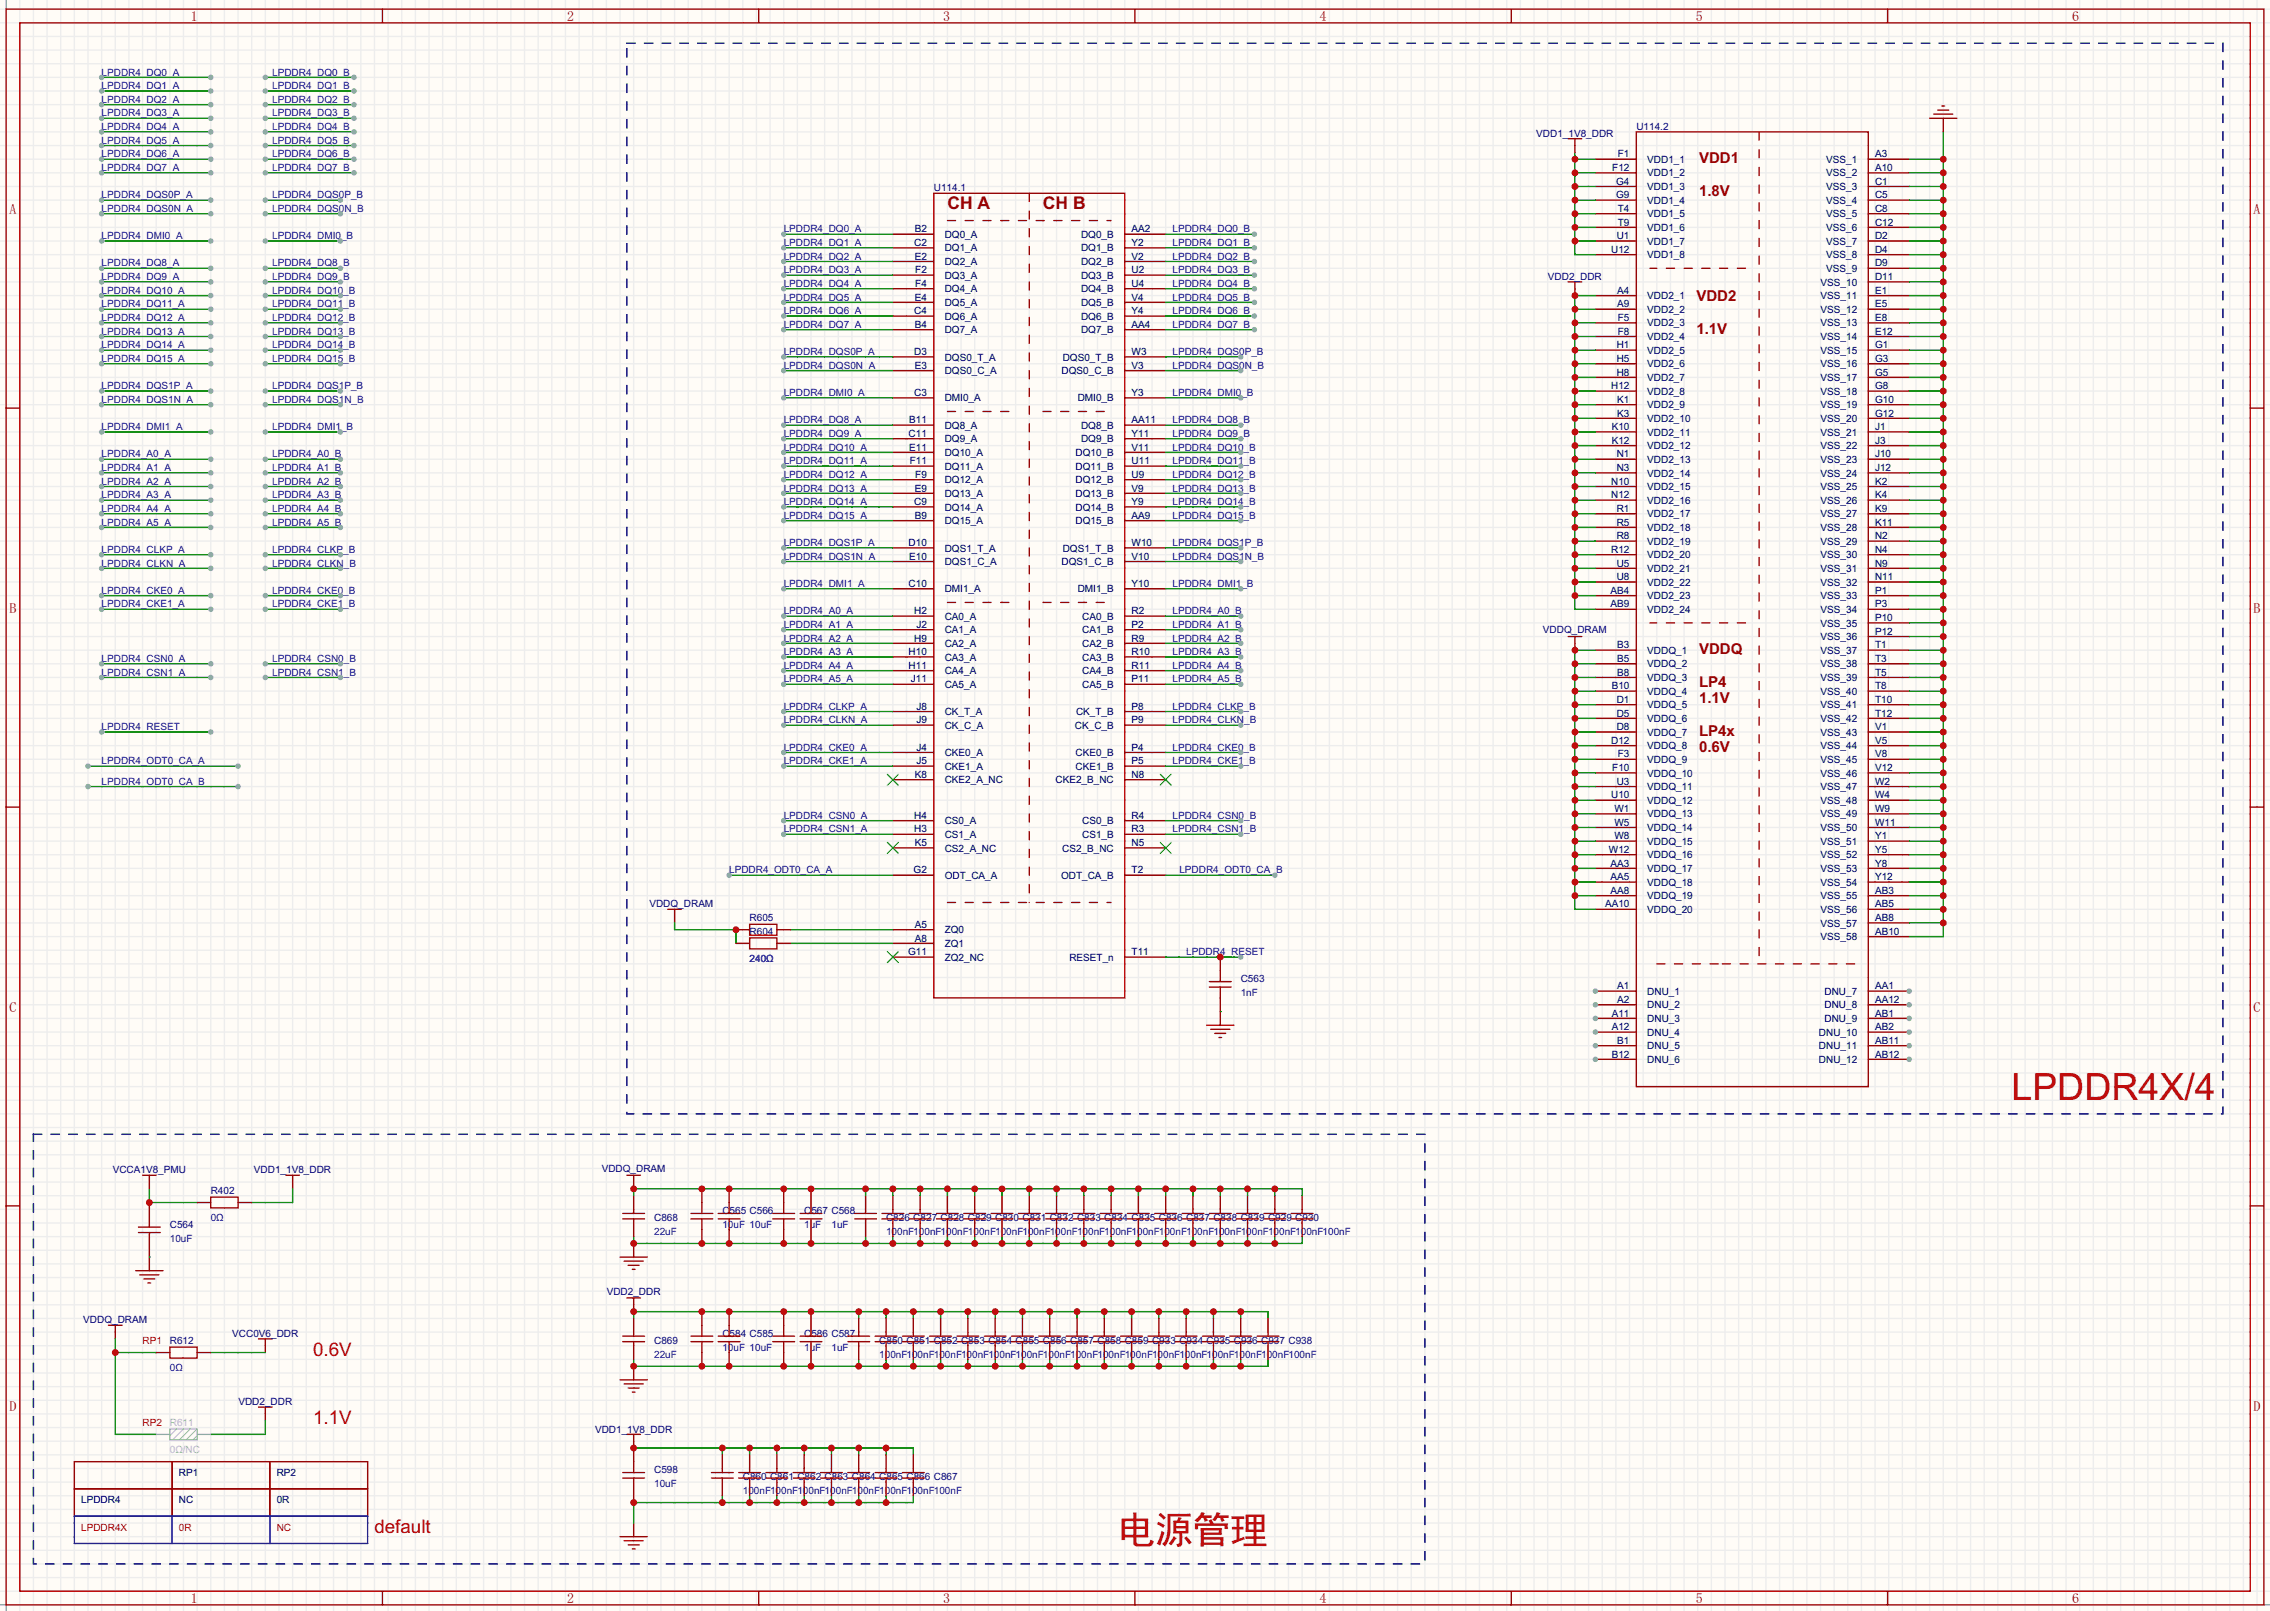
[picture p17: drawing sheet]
<svg xmlns="http://www.w3.org/2000/svg" width="423mm" height="300mm" viewBox="0 0 423 300" stroke-linecap="round" stroke-linejoin="round" font-family="sans-serif">
<defs><g id="words">
<g font-size="7" fill="#f00">
<text x="374.5" y="204.9">LPDDR4X/4</text>
<text x="208.2" y="287.5">电源管理</text>
</g>
<g font-size="3.5" fill="#f00">
<text x="58.3" y="252.5">0.6V</text>
<text x="58.3" y="265.2">1.1V</text>
<text x="69.7" y="285.6">default</text>
</g>
<g font-size="3.3" fill="#a00000">
<text x="176.4" y="39">CH A</text>
<text x="194.2" y="39">CH B</text>
</g>
<g font-size="2.8" fill="#a00000">
<text x="316.4" y="30.4">VDD1</text>
<text x="316.4" y="36.5">1.8V</text>
<text x="315.8" y="56.1">VDD2</text>
<text x="315.8" y="62.2">1.1V</text>
<text x="316.4" y="121.8">VDDQ</text>
<text x="316.4" y="127.9">LP4</text>
<text x="316.4" y="131">1.1V</text>
<text x="316.4" y="137.1">LP4x</text>
<text x="316.4" y="140.1">0.6V</text>
</g>
<g font-size="2.6" fill="#a00000">
<text x="35.5" y="3.9">1</text>
<text x="105.6" y="3.9">2</text>
<text x="175.6" y="3.9">3</text>
<text x="245.7" y="3.9">4</text>
<text x="315.8" y="3.9">5</text>
<text x="385.8" y="3.9">6</text>
<text x="1.8" y="39.8">A</text>
<text x="419.6" y="39.8">A</text>
<text x="1.8" y="114.1">B</text>
<text x="419.6" y="114.1">B</text>
<text x="1.8" y="188.4">C</text>
<text x="419.6" y="188.4">C</text>
<text x="1.8" y="262.7">D</text>
<text x="419.6" y="262.7">D</text>
<text x="35.5" y="298.6">1</text>
<text x="105.6" y="298.6">2</text>
<text x="175.6" y="298.6">3</text>
<text x="245.7" y="298.6">4</text>
<text x="315.8" y="298.6">5</text>
<text x="385.8" y="298.6">6</text>
</g>
<g font-size="1.9" fill="#00f">
<text x="18.9" y="14.1">LPDDR4_DQ0_A</text>
<text x="18.9" y="16.6">LPDDR4_DQ1_A</text>
<text x="50.7" y="14.1">LPDDR4_DQ0_B</text>
<text x="50.7" y="16.6">LPDDR4_DQ1_B</text>
<text x="18.9" y="19.1">LPDDR4_DQ2_A</text>
<text x="18.9" y="21.7">LPDDR4_DQ3_A</text>
<text x="50.7" y="19.1">LPDDR4_DQ2_B</text>
<text x="50.7" y="21.7">LPDDR4_DQ3_B</text>
<text x="18.9" y="24.2">LPDDR4_DQ4_A</text>
<text x="18.9" y="26.8">LPDDR4_DQ5_A</text>
<text x="18.9" y="29.3">LPDDR4_DQ6_A</text>
<text x="50.7" y="24.2">LPDDR4_DQ4_B</text>
<text x="50.7" y="26.8">LPDDR4_DQ5_B</text>
<text x="50.7" y="29.3">LPDDR4_DQ6_B</text>
<text x="18.9" y="31.8">LPDDR4_DQ7_A</text>
<text x="50.7" y="31.8">LPDDR4_DQ7_B</text>
<text x="18.9" y="36.9">LPDDR4_DQS0P_A</text>
<text x="18.9" y="39.5">LPDDR4_DQS0N_A</text>
<text x="50.7" y="36.9">LPDDR4_DQS0P_B</text>
<text x="50.7" y="39.5">LPDDR4_DQS0N_B</text>
<text x="18.9" y="44.5">LPDDR4_DMI0_A</text>
<text x="50.7" y="44.5">LPDDR4_DMI0_B</text>
<text x="145.9" y="43.3">LPDDR4_DQ0_A</text>
<text x="145.9" y="45.8">LPDDR4_DQ1_A</text>
<text x="218.3" y="43.3">LPDDR4_DQ0_B</text>
<text x="218.3" y="45.8">LPDDR4_DQ1_B</text>
<text x="18.9" y="49.6">LPDDR4_DQ8_A</text>
<text x="18.9" y="52.2">LPDDR4_DQ9_A</text>
<text x="50.7" y="49.6">LPDDR4_DQ8_B</text>
<text x="50.7" y="52.2">LPDDR4_DQ9_B</text>
<text x="145.9" y="48.4">LPDDR4_DQ2_A</text>
<text x="145.9" y="50.9">LPDDR4_DQ3_A</text>
<text x="145.9" y="53.4">LPDDR4_DQ4_A</text>
<text x="218.3" y="48.4">LPDDR4_DQ2_B</text>
<text x="218.3" y="50.9">LPDDR4_DQ3_B</text>
<text x="218.3" y="53.4">LPDDR4_DQ4_B</text>
<text x="18.9" y="54.7">LPDDR4_DQ10_A</text>
<text x="18.9" y="57.2">LPDDR4_DQ11_A</text>
<text x="18.9" y="59.8">LPDDR4_DQ12_A</text>
<text x="50.7" y="54.7">LPDDR4_DQ10_B</text>
<text x="50.7" y="57.2">LPDDR4_DQ11_B</text>
<text x="50.7" y="59.8">LPDDR4_DQ12_B</text>
<text x="145.9" y="56">LPDDR4_DQ5_A</text>
<text x="145.9" y="58.5">LPDDR4_DQ6_A</text>
<text x="218.3" y="56">LPDDR4_DQ5_B</text>
<text x="218.3" y="58.5">LPDDR4_DQ6_B</text>
<text x="18.9" y="62.3">LPDDR4_DQ13_A</text>
<text x="18.9" y="64.9">LPDDR4_DQ14_A</text>
<text x="50.7" y="62.3">LPDDR4_DQ13_B</text>
<text x="50.7" y="64.9">LPDDR4_DQ14_B</text>
<text x="145.9" y="61.1">LPDDR4_DQ7_A</text>
<text x="218.3" y="61.1">LPDDR4_DQ7_B</text>
<text x="18.9" y="67.4">LPDDR4_DQ15_A</text>
<text x="50.7" y="67.4">LPDDR4_DQ15_B</text>
<text x="145.9" y="66.1">LPDDR4_DQS0P_A</text>
<text x="145.9" y="68.7">LPDDR4_DQS0N_A</text>
<text x="218.3" y="66.1">LPDDR4_DQS0P_B</text>
<text x="218.3" y="68.7">LPDDR4_DQS0N_B</text>
<text x="18.9" y="72.5">LPDDR4_DQS1P_A</text>
<text x="18.9" y="75">LPDDR4_DQS1N_A</text>
<text x="50.7" y="75">LPDDR4_DQS1N_B</text>
<text x="50.7" y="72.5">LPDDR4_DQS1P_B</text>
<text x="145.9" y="73.8">LPDDR4_DMI0_A</text>
<text x="218.3" y="73.8">LPDDR4_DMI0_B</text>
<text x="18.9" y="80.1">LPDDR4_DMI1_A</text>
<text x="50.7" y="80.1">LPDDR4_DMI1_B</text>
<text x="145.9" y="78.8">LPDDR4_DQ8_A</text>
<text x="145.9" y="81.4">LPDDR4_DQ9_A</text>
<text x="145.9" y="83.9">LPDDR4_DQ10_A</text>
<text x="218.3" y="78.8">LPDDR4_DQ8_B</text>
<text x="218.3" y="81.4">LPDDR4_DQ9_B</text>
<text x="218.3" y="83.9">LPDDR4_DQ10_B</text>
<text x="18.9" y="85.2">LPDDR4_A0_A</text>
<text x="18.9" y="87.7">LPDDR4_A1_A</text>
<text x="50.7" y="85.2">LPDDR4_A0_B</text>
<text x="50.7" y="87.7">LPDDR4_A1_B</text>
<text x="145.9" y="86.5">LPDDR4_DQ11_A</text>
<text x="145.9" y="89">LPDDR4_DQ12_A</text>
<text x="218.3" y="86.5">LPDDR4_DQ11_B</text>
<text x="218.3" y="89">LPDDR4_DQ12_B</text>
<text x="18.9" y="90.3">LPDDR4_A2_A</text>
<text x="18.9" y="92.8">LPDDR4_A3_A</text>
<text x="18.9" y="95.3">LPDDR4_A4_A</text>
<text x="50.7" y="90.3">LPDDR4_A2_B</text>
<text x="50.7" y="92.8">LPDDR4_A3_B</text>
<text x="50.7" y="95.3">LPDDR4_A4_B</text>
<text x="145.9" y="91.5">LPDDR4_DQ13_A</text>
<text x="145.9" y="94.1">LPDDR4_DQ14_A</text>
<text x="218.3" y="91.5">LPDDR4_DQ13_B</text>
<text x="218.3" y="94.1">LPDDR4_DQ14_B</text>
<text x="18.9" y="97.9">LPDDR4_A5_A</text>
<text x="50.7" y="97.9">LPDDR4_A5_B</text>
<text x="145.9" y="96.6">LPDDR4_DQ15_A</text>
<text x="145.9" y="101.7">LPDDR4_DQS1P_A</text>
<text x="218.3" y="96.6">LPDDR4_DQ15_B</text>
<text x="218.3" y="101.7">LPDDR4_DQS1P_B</text>
<text x="18.9" y="103">LPDDR4_CLKP_A</text>
<text x="18.9" y="105.5">LPDDR4_CLKN_A</text>
<text x="50.7" y="105.5">LPDDR4_CLKN_B</text>
<text x="50.7" y="103">LPDDR4_CLKP_B</text>
<text x="145.9" y="104.2">LPDDR4_DQS1N_A</text>
<text x="218.3" y="104.2">LPDDR4_DQS1N_B</text>
<text x="18.9" y="110.6">LPDDR4_CKE0_A</text>
<text x="18.9" y="113.1">LPDDR4_CKE1_A</text>
<text x="50.7" y="110.6">LPDDR4_CKE0_B</text>
<text x="50.7" y="113.1">LPDDR4_CKE1_B</text>
<text x="145.9" y="109.3">LPDDR4_DMI1_A</text>
<text x="218.3" y="109.3">LPDDR4_DMI1_B</text>
<text x="145.9" y="114.4">LPDDR4_A0_A</text>
<text x="145.9" y="116.9">LPDDR4_A1_A</text>
<text x="145.9" y="119.5">LPDDR4_A2_A</text>
<text x="218.3" y="114.4">LPDDR4_A0_B</text>
<text x="218.3" y="116.9">LPDDR4_A1_B</text>
<text x="218.3" y="119.5">LPDDR4_A2_B</text>
<text x="18.9" y="123.3">LPDDR4_CSN0_A</text>
<text x="18.9" y="125.8">LPDDR4_CSN1_A</text>
<text x="50.7" y="123.3">LPDDR4_CSN0_B</text>
<text x="50.7" y="125.8">LPDDR4_CSN1_B</text>
<text x="145.9" y="122">LPDDR4_A3_A</text>
<text x="145.9" y="124.6">LPDDR4_A4_A</text>
<text x="218.3" y="122">LPDDR4_A3_B</text>
<text x="218.3" y="124.6">LPDDR4_A4_B</text>
<text x="145.9" y="127.1">LPDDR4_A5_A</text>
<text x="218.3" y="127.1">LPDDR4_A5_B</text>
<text x="18.9" y="136">LPDDR4_RESET</text>
<text x="145.9" y="132.2">LPDDR4_CLKP_A</text>
<text x="145.9" y="134.7">LPDDR4_CLKN_A</text>
<text x="218.3" y="134.7">LPDDR4_CLKN_B</text>
<text x="218.3" y="132.2">LPDDR4_CLKP_B</text>
<text x="18.9" y="142.3">LPDDR4_ODT0_CA_A</text>
<text x="145.9" y="139.8">LPDDR4_CKE0_A</text>
<text x="145.9" y="142.3">LPDDR4_CKE1_A</text>
<text x="218.3" y="139.8">LPDDR4_CKE0_B</text>
<text x="218.3" y="142.3">LPDDR4_CKE1_B</text>
<text x="18.9" y="146.1">LPDDR4_ODT0_CA_B</text>
<text x="145.9" y="152.5">LPDDR4_CSN0_A</text>
<text x="145.9" y="155">LPDDR4_CSN1_A</text>
<text x="218.3" y="152.5">LPDDR4_CSN0_B</text>
<text x="218.3" y="155">LPDDR4_CSN1_B</text>
<text x="135.8" y="162.7">LPDDR4_ODT0_CA_A</text>
<text x="219.6" y="162.7">LPDDR4_ODT0_CA_B</text>
<text x="139.6" y="179.2">240Ω</text>
<text x="220.9" y="177.9">LPDDR4_RESET</text>
<text x="231" y="185.5">1nF</text>
<text x="39.2" y="227.4">0Ω</text>
<text x="31.6" y="231.2">10uF</text>
<text x="121.8" y="230">22uF</text>
<text x="134.5" y="228.7">10uF</text>
<text x="139.6" y="228.7">10uF</text>
<text x="149.7" y="228.7">1uF</text>
<text x="154.8" y="228.7">1uF</text>
<text x="165" y="230">100nF100nF100nF100nF100nF100nF100nF100nF100nF100nF100nF100nF100nF100nF100nF100nF100nF</text>
<text x="134.5" y="251.6">10uF</text>
<text x="139.6" y="251.6">10uF</text>
<text x="149.7" y="251.6">1uF</text>
<text x="154.8" y="251.6">1uF</text>
<text x="31.6" y="255.4">0Ω</text>
<text x="121.8" y="252.8">22uF</text>
<text x="163.7" y="252.8">100nF</text>
<text x="168.8" y="252.8">100nF</text>
<text x="173.9" y="252.8">100nF</text>
<text x="178.9" y="252.8">100nF</text>
<text x="184" y="252.8">100nF</text>
<text x="189.1" y="252.8">100nF</text>
<text x="194.2" y="252.8">100nF</text>
<text x="199.3" y="252.8">100nF</text>
<text x="204.3" y="252.8">100nF</text>
<text x="209.4" y="252.8">100nF</text>
<text x="214.5" y="252.8">100nF</text>
<text x="219.6" y="252.8">100nF</text>
<text x="224.7" y="252.8">100nF</text>
<text x="229.7" y="252.8">100nF</text>
<text x="234.8" y="252.8">100nF</text>
<text x="239.9" y="252.8">100nF</text>
<text x="121.8" y="277">10uF</text>
<text x="138.3" y="278.2">100nF</text>
<text x="143.4" y="278.2">100nF</text>
<text x="148.5" y="278.2">100nF</text>
<text x="153.5" y="278.2">100nF</text>
<text x="158.6" y="278.2">100nF</text>
<text x="163.7" y="278.2">100nF</text>
<text x="168.8" y="278.2">100nF</text>
<text x="173.9" y="278.2">100nF</text>
</g>
<g font-size="1.9" fill="#000080">
<text x="286" y="25.5">VDD1_1V8_DDR</text>
<text x="304.7" y="24.2">U114.2</text>
<text x="173.9" y="35.7">U114.1</text>
<text x="288.2" y="52.2">VDD2_DDR</text>
<text x="287.3" y="118">VDDQ_DRAM</text>
<text x="120.9" y="169">VDDQ_DRAM</text>
<text x="139.6" y="171.5">R605</text>
<text x="139.6" y="174.1">R604</text>
<text x="231" y="183">C563</text>
<text x="21" y="218.5">VCCA1V8_PMU</text>
<text x="47.3" y="218.5">VDD1_1V8_DDR</text>
<text x="112" y="218.3">VDDQ_DRAM</text>
<text x="39.2" y="222.3">R402</text>
<text x="121.8" y="227.4">C868</text>
<text x="134.5" y="226.2">C565 C566</text>
<text x="149.7" y="226.2">C567 C568</text>
<text x="165" y="227.4">C826 C827 C828 C829 C830 C831 C832 C833 C834 C835 C836 C837 C838 C839 C929 C930</text>
<text x="31.6" y="228.7">C564</text>
<text x="113" y="241.1">VDD2_DDR</text>
<text x="15.5" y="246.5">VDDQ_DRAM</text>
<text x="31.6" y="250.3">R612</text>
<text x="43.2" y="249">VCC0V6_DDR</text>
<text x="121.8" y="250.3">C869</text>
<text x="134.5" y="249">C584 C585</text>
<text x="149.7" y="249">C586 C587</text>
<text x="163.7" y="250.3">C850</text>
<text x="168.8" y="250.3">C851</text>
<text x="173.9" y="250.3">C852</text>
<text x="178.9" y="250.3">C853</text>
<text x="184" y="250.3">C854</text>
<text x="189.1" y="250.3">C855</text>
<text x="194.2" y="250.3">C856</text>
<text x="199.3" y="250.3">C857</text>
<text x="204.3" y="250.3">C858</text>
<text x="209.4" y="250.3">C859</text>
<text x="214.5" y="250.3">C933</text>
<text x="219.6" y="250.3">C934</text>
<text x="224.7" y="250.3">C935</text>
<text x="229.7" y="250.3">C936</text>
<text x="234.8" y="250.3">C937</text>
<text x="239.9" y="250.3">C938</text>
<text x="44.4" y="261.7">VDD2_DDR</text>
<text x="110.8" y="266.8">VDD1_1V8_DDR</text>
<text x="121.8" y="274.4">C598</text>
<text x="138.3" y="275.7">C860</text>
<text x="143.4" y="275.7">C861</text>
<text x="148.5" y="275.7">C862</text>
<text x="153.5" y="275.7">C863</text>
<text x="158.6" y="275.7">C864</text>
<text x="163.7" y="275.7">C865</text>
<text x="168.8" y="275.7">C866</text>
<text x="173.9" y="275.7">C867</text>
</g>
<g font-size="1.9">
<text x="301.2" y="29.3">F1</text>
<text x="349.1" y="29.3">A3</text>
<text x="300.2" y="31.8">F12</text>
<text x="300.9" y="34.4">G4</text>
<text x="306.7" y="30.3">VDD1_1</text>
<text x="306.7" y="32.9">VDD1_2</text>
<text x="306.7" y="35.4">VDD1_3</text>
<text x="340" y="30.3">VSS_1</text>
<text x="340" y="32.9">VSS_2</text>
<text x="340" y="35.4">VSS_3</text>
<text x="349.1" y="31.8">A10</text>
<text x="349.1" y="34.4">C1</text>
<text x="300.9" y="36.9">G9</text>
<text x="301.2" y="39.5">T4</text>
<text x="306.7" y="37.9">VDD1_4</text>
<text x="306.7" y="40.5">VDD1_5</text>
<text x="340" y="37.9">VSS_4</text>
<text x="340" y="40.5">VSS_5</text>
<text x="349.1" y="36.9">C5</text>
<text x="349.1" y="39.5">C8</text>
<text x="170.2" y="45.8">C2</text>
<text x="170.3" y="43.3">B2</text>
<text x="175.9" y="46.8">DQ1_A</text>
<text x="175.9" y="44.3">DQ0_A</text>
<text x="201.3" y="44.3">DQ0_B</text>
<text x="201.3" y="46.8">DQ1_B</text>
<text x="210.7" y="43.3">AA2</text>
<text x="210.7" y="45.8">Y2</text>
<text x="300" y="47.1">U12</text>
<text x="301" y="44.5">U1</text>
<text x="301.2" y="42">T9</text>
<text x="306.7" y="45.6">VDD1_7</text>
<text x="306.7" y="43">VDD1_6</text>
<text x="340" y="43">VSS_6</text>
<text x="340" y="45.6">VSS_7</text>
<text x="349.1" y="42">C12</text>
<text x="349.1" y="44.5">D2</text>
<text x="349.1" y="47.1">D4</text>
<text x="170.3" y="48.4">E2</text>
<text x="170.4" y="53.4">F4</text>
<text x="170.4" y="50.9">F2</text>
<text x="175.9" y="51.9">DQ3_A</text>
<text x="175.9" y="49.4">DQ2_A</text>
<text x="201.3" y="49.4">DQ2_B</text>
<text x="201.3" y="51.9">DQ3_B</text>
<text x="210.7" y="48.4">V2</text>
<text x="210.7" y="50.9">U2</text>
<text x="210.7" y="53.4">U4</text>
<text x="306.7" y="48.1">VDD1_8</text>
<text x="339" y="53.2">VSS_10</text>
<text x="340" y="48.1">VSS_8</text>
<text x="340" y="50.6">VSS_9</text>
<text x="349.1" y="49.6">D9</text>
<text x="349.1" y="52.2">D11</text>
<text x="170.2" y="58.5">C4</text>
<text x="170.3" y="56">E4</text>
<text x="175.9" y="59.5">DQ6_A</text>
<text x="175.9" y="57">DQ5_A</text>
<text x="175.9" y="54.5">DQ4_A</text>
<text x="201.3" y="57">DQ5_B</text>
<text x="201.3" y="54.5">DQ4_B</text>
<text x="201.3" y="59.5">DQ6_B</text>
<text x="210.7" y="56">V4</text>
<text x="210.7" y="58.5">Y4</text>
<text x="301.1" y="54.7">A4</text>
<text x="301.1" y="57.2">A9</text>
<text x="301.2" y="59.8">F5</text>
<text x="306.7" y="55.7">VDD2_1</text>
<text x="306.7" y="58.3">VDD2_2</text>
<text x="339" y="55.7">VSS_11</text>
<text x="339" y="58.3">VSS_12</text>
<text x="349.1" y="54.7">E1</text>
<text x="349.1" y="57.2">E5</text>
<text x="349.1" y="59.8">E8</text>
<text x="170.3" y="61.1">B4</text>
<text x="175.9" y="62.1">DQ7_A</text>
<text x="201.3" y="62.1">DQ7_B</text>
<text x="210.7" y="61.1">AA4</text>
<text x="301" y="64.9">H1</text>
<text x="301.2" y="62.3">F8</text>
<text x="306.7" y="60.8">VDD2_3</text>
<text x="306.7" y="63.3">VDD2_4</text>
<text x="306.7" y="65.9">VDD2_5</text>
<text x="339" y="60.8">VSS_13</text>
<text x="339" y="63.3">VSS_14</text>
<text x="339" y="65.9">VSS_15</text>
<text x="349.1" y="62.3">E12</text>
<text x="349.1" y="64.9">G1</text>
<text x="170.2" y="66.1">D3</text>
<text x="170.3" y="68.7">E3</text>
<text x="175.9" y="69.7">DQS0_C_A</text>
<text x="175.9" y="67.2">DQS0_T_A</text>
<text x="197.7" y="69.7">DQS0_C_B</text>
<text x="197.9" y="67.2">DQS0_T_B</text>
<text x="210.7" y="66.1">W3</text>
<text x="210.7" y="68.7">V3</text>
<text x="301" y="67.4">H5</text>
<text x="301" y="69.9">H8</text>
<text x="306.7" y="68.4">VDD2_6</text>
<text x="306.7" y="71">VDD2_7</text>
<text x="339" y="68.4">VSS_16</text>
<text x="339" y="71">VSS_17</text>
<text x="349.1" y="67.4">G3</text>
<text x="349.1" y="69.9">G5</text>
<text x="170.2" y="73.8">C3</text>
<text x="175.9" y="74.8">DMI0_A</text>
<text x="200.7" y="74.8">DMI0_B</text>
<text x="210.7" y="73.8">Y3</text>
<text x="300" y="72.5">H12</text>
<text x="301.1" y="77.6">K3</text>
<text x="301.1" y="75">K1</text>
<text x="306.7" y="73.5">VDD2_8</text>
<text x="306.7" y="76">VDD2_9</text>
<text x="339" y="73.5">VSS_18</text>
<text x="339" y="76">VSS_19</text>
<text x="349.1" y="72.5">G8</text>
<text x="349.1" y="75">G10</text>
<text x="349.1" y="77.6">G12</text>
<text x="169.2" y="81.4">C11</text>
<text x="169.3" y="83.9">E11</text>
<text x="169.3" y="78.8">B11</text>
<text x="175.9" y="79.9">DQ8_A</text>
<text x="175.9" y="82.4">DQ9_A</text>
<text x="201.3" y="82.4">DQ9_B</text>
<text x="201.3" y="79.9">DQ8_B</text>
<text x="210.7" y="81.4">Y11</text>
<text x="210.7" y="83.9">V11</text>
<text x="210.7" y="78.8">AA11</text>
<text x="300.1" y="82.6">K12</text>
<text x="300.1" y="80.1">K10</text>
<text x="306.7" y="78.6">VDD2_10</text>
<text x="306.7" y="83.7">VDD2_12</text>
<text x="306.7" y="81.1">VDD2_11</text>
<text x="339" y="81.1">VSS_21</text>
<text x="339" y="78.6">VSS_20</text>
<text x="339" y="83.7">VSS_22</text>
<text x="349.1" y="80.1">J1</text>
<text x="349.1" y="82.6">J3</text>
<text x="169.4" y="86.5">F11</text>
<text x="170.4" y="89">F9</text>
<text x="175.9" y="84.9">DQ10_A</text>
<text x="175.9" y="87.5">DQ11_A</text>
<text x="200.2" y="87.5">DQ11_B</text>
<text x="200.2" y="84.9">DQ10_B</text>
<text x="210.7" y="86.5">U11</text>
<text x="210.7" y="89">U9</text>
<text x="301" y="87.7">N3</text>
<text x="301" y="85.2">N1</text>
<text x="306.7" y="88.7">VDD2_14</text>
<text x="306.7" y="86.2">VDD2_13</text>
<text x="339" y="86.2">VSS_23</text>
<text x="339" y="88.7">VSS_24</text>
<text x="349.1" y="85.2">J10</text>
<text x="349.1" y="87.7">J12</text>
<text x="170.2" y="94.1">C9</text>
<text x="170.3" y="91.5">E9</text>
<text x="175.9" y="92.6">DQ13_A</text>
<text x="175.9" y="95.1">DQ14_A</text>
<text x="175.9" y="90">DQ12_A</text>
<text x="200.2" y="95.1">DQ14_B</text>
<text x="200.2" y="92.6">DQ13_B</text>
<text x="200.2" y="90">DQ12_B</text>
<text x="210.7" y="94.1">Y9</text>
<text x="210.7" y="91.5">V9</text>
<text x="300" y="92.8">N12</text>
<text x="300" y="90.3">N10</text>
<text x="301" y="95.3">R1</text>
<text x="306.7" y="93.8">VDD2_16</text>
<text x="306.7" y="91.3">VDD2_15</text>
<text x="339" y="91.3">VSS_25</text>
<text x="339" y="93.8">VSS_26</text>
<text x="349.1" y="90.3">K2</text>
<text x="349.1" y="95.3">K9</text>
<text x="349.1" y="92.8">K4</text>
<text x="169.2" y="101.7">D10</text>
<text x="170.3" y="96.6">B9</text>
<text x="175.9" y="97.6">DQ15_A</text>
<text x="200.2" y="97.6">DQ15_B</text>
<text x="210.7" y="101.7">W10</text>
<text x="210.7" y="96.6">AA9</text>
<text x="301" y="97.9">R5</text>
<text x="301" y="100.4">R8</text>
<text x="306.7" y="98.9">VDD2_18</text>
<text x="306.7" y="101.4">VDD2_19</text>
<text x="306.7" y="96.4">VDD2_17</text>
<text x="339" y="96.4">VSS_27</text>
<text x="339" y="101.4">VSS_29</text>
<text x="339" y="98.9">VSS_28</text>
<text x="349.1" y="100.4">N2</text>
<text x="349.1" y="97.9">K11</text>
<text x="169.3" y="104.2">E10</text>
<text x="175.9" y="105.3">DQS1_C_A</text>
<text x="175.9" y="102.7">DQS1_T_A</text>
<text x="197.7" y="105.3">DQS1_C_B</text>
<text x="197.9" y="102.7">DQS1_T_B</text>
<text x="210.7" y="104.2">V10</text>
<text x="300" y="103">R12</text>
<text x="301" y="105.5">U5</text>
<text x="306.7" y="104">VDD2_20</text>
<text x="306.7" y="106.5">VDD2_21</text>
<text x="339" y="106.5">VSS_31</text>
<text x="339" y="104">VSS_30</text>
<text x="349.1" y="105.5">N9</text>
<text x="349.1" y="103">N4</text>
<text x="169.2" y="109.3">C10</text>
<text x="175.9" y="110.3">DMI1_A</text>
<text x="200.7" y="110.3">DMI1_B</text>
<text x="210.7" y="109.3">Y10</text>
<text x="299.9" y="110.6">AB4</text>
<text x="299.9" y="113.1">AB9</text>
<text x="301" y="108">U8</text>
<text x="306.7" y="109.1">VDD2_22</text>
<text x="306.7" y="111.6">VDD2_23</text>
<text x="339" y="111.6">VSS_33</text>
<text x="339" y="109.1">VSS_32</text>
<text x="349.1" y="110.6">P1</text>
<text x="349.1" y="108">N11</text>
<text x="349.1" y="113.1">P3</text>
<text x="170.2" y="119.5">H9</text>
<text x="170.2" y="114.4">H2</text>
<text x="170.6" y="116.9">J2</text>
<text x="175.9" y="118">CA1_A</text>
<text x="175.9" y="115.4">CA0_A</text>
<text x="201.5" y="115.4">CA0_B</text>
<text x="201.5" y="118">CA1_B</text>
<text x="210.7" y="114.4">R2</text>
<text x="210.7" y="116.9">P2</text>
<text x="210.7" y="119.5">R9</text>
<text x="306.7" y="114.1">VDD2_24</text>
<text x="339" y="114.1">VSS_34</text>
<text x="339" y="116.7">VSS_35</text>
<text x="339" y="119.2">VSS_36</text>
<text x="349.1" y="115.7">P10</text>
<text x="349.1" y="118.2">P12</text>
<text x="169.2" y="124.6">H11</text>
<text x="169.2" y="122">H10</text>
<text x="175.9" y="125.6">CA4_A</text>
<text x="175.9" y="123">CA3_A</text>
<text x="175.9" y="120.5">CA2_A</text>
<text x="201.5" y="120.5">CA2_B</text>
<text x="201.5" y="123">CA3_B</text>
<text x="201.5" y="125.6">CA4_B</text>
<text x="210.7" y="122">R10</text>
<text x="210.7" y="124.6">R11</text>
<text x="301.1" y="120.7">B3</text>
<text x="301.1" y="123.3">B5</text>
<text x="301.1" y="125.8">B8</text>
<text x="306.7" y="121.8">VDDQ_1</text>
<text x="306.7" y="124.3">VDDQ_2</text>
<text x="339" y="121.8">VSS_37</text>
<text x="339" y="124.3">VSS_38</text>
<text x="349.1" y="120.7">T1</text>
<text x="349.1" y="125.8">T5</text>
<text x="349.1" y="123.3">T3</text>
<text x="169.6" y="127.1">J11</text>
<text x="175.9" y="128.1">CA5_A</text>
<text x="201.5" y="128.1">CA5_B</text>
<text x="210.7" y="127.1">P11</text>
<text x="300.1" y="128.4">B10</text>
<text x="301" y="130.9">D1</text>
<text x="306.7" y="126.8">VDDQ_3</text>
<text x="306.7" y="129.4">VDDQ_4</text>
<text x="306.7" y="131.9">VDDQ_5</text>
<text x="339" y="126.8">VSS_39</text>
<text x="339" y="131.9">VSS_41</text>
<text x="339" y="129.4">VSS_40</text>
<text x="349.1" y="130.9">T10</text>
<text x="349.1" y="128.4">T8</text>
<text x="170.6" y="134.7">J9</text>
<text x="170.6" y="132.2">J8</text>
<text x="175.9" y="135.7">CK_C_A</text>
<text x="175.9" y="133.2">CK_T_A</text>
<text x="200.1" y="135.7">CK_C_B</text>
<text x="200.4" y="133.2">CK_T_B</text>
<text x="210.7" y="132.2">P8</text>
<text x="210.7" y="134.7">P9</text>
<text x="301" y="133.4">D5</text>
<text x="301" y="136">D8</text>
<text x="306.7" y="134.5">VDDQ_6</text>
<text x="306.7" y="137">VDDQ_7</text>
<text x="339" y="137">VSS_43</text>
<text x="339" y="134.5">VSS_42</text>
<text x="349.1" y="136">V1</text>
<text x="349.1" y="133.4">T12</text>
<text x="170.6" y="139.8">J4</text>
<text x="170.6" y="142.3">J5</text>
<text x="175.9" y="140.8">CKE0_A</text>
<text x="175.9" y="143.4">CKE1_A</text>
<text x="200.2" y="143.4">CKE1_B</text>
<text x="200.2" y="140.8">CKE0_B</text>
<text x="210.7" y="142.3">P5</text>
<text x="210.7" y="139.8">P4</text>
<text x="300" y="138.5">D12</text>
<text x="300.2" y="143.6">F10</text>
<text x="301.2" y="141.1">F3</text>
<text x="306.7" y="139.5">VDDQ_8</text>
<text x="306.7" y="142.1">VDDQ_9</text>
<text x="339" y="139.5">VSS_44</text>
<text x="339" y="142.1">VSS_45</text>
<text x="349.1" y="138.5">V5</text>
<text x="349.1" y="141.1">V8</text>
<text x="349.1" y="143.6">V12</text>
<text x="170.3" y="144.9">K8</text>
<text x="175.9" y="145.9">CKE2_A_NC</text>
<text x="196.5" y="145.9">CKE2_B_NC</text>
<text x="210.7" y="144.9">N8</text>
<text x="300" y="148.7">U10</text>
<text x="301" y="146.1">U3</text>
<text x="306.7" y="147.2">VDDQ_11</text>
<text x="306.7" y="144.6">VDDQ_10</text>
<text x="306.7" y="149.7">VDDQ_12</text>
<text x="339" y="144.6">VSS_46</text>
<text x="339" y="147.2">VSS_47</text>
<text x="339" y="149.7">VSS_48</text>
<text x="349.1" y="146.1">W2</text>
<text x="349.1" y="148.7">W4</text>
<text x="170.2" y="152.5">H4</text>
<text x="170.2" y="155">H3</text>
<text x="175.9" y="153.5">CS0_A</text>
<text x="201.5" y="153.5">CS0_B</text>
<text x="210.7" y="155">R3</text>
<text x="210.7" y="152.5">R4</text>
<text x="300.6" y="151.2">W1</text>
<text x="300.6" y="153.8">W5</text>
<text x="306.7" y="152.2">VDDQ_13</text>
<text x="306.7" y="154.8">VDDQ_14</text>
<text x="339" y="152.2">VSS_49</text>
<text x="339" y="154.8">VSS_50</text>
<text x="349.1" y="151.2">W9</text>
<text x="349.1" y="153.8">W11</text>
<text x="170.3" y="157.6">K5</text>
<text x="175.9" y="156.1">CS1_A</text>
<text x="175.9" y="158.6">CS2_A_NC</text>
<text x="197.8" y="158.6">CS2_B_NC</text>
<text x="201.5" y="156.1">CS1_B</text>
<text x="210.7" y="157.6">N5</text>
<text x="299.6" y="158.8">W12</text>
<text x="299.9" y="161.4">AA3</text>
<text x="300.6" y="156.3">W8</text>
<text x="306.7" y="157.3">VDDQ_15</text>
<text x="306.7" y="159.9">VDDQ_16</text>
<text x="339" y="157.3">VSS_51</text>
<text x="339" y="159.9">VSS_52</text>
<text x="349.1" y="156.3">Y1</text>
<text x="349.1" y="158.8">Y5</text>
<text x="349.1" y="161.4">Y8</text>
<text x="170.1" y="162.7">G2</text>
<text x="175.9" y="163.7">ODT_CA_A</text>
<text x="197.6" y="163.7">ODT_CA_B</text>
<text x="210.7" y="162.7">T2</text>
<text x="299.9" y="166.5">AA8</text>
<text x="299.9" y="163.9">AA5</text>
<text x="306.7" y="162.4">VDDQ_17</text>
<text x="306.7" y="167.5">VDDQ_19</text>
<text x="306.7" y="164.9">VDDQ_18</text>
<text x="339" y="162.4">VSS_53</text>
<text x="339" y="164.9">VSS_54</text>
<text x="339" y="167.5">VSS_55</text>
<text x="349.1" y="163.9">Y12</text>
<text x="349.1" y="166.5">AB3</text>
<text x="170.3" y="172.8">A5</text>
<text x="175.9" y="173.8">ZQ0</text>
<text x="298.8" y="169">AA10</text>
<text x="306.7" y="170">VDDQ_20</text>
<text x="339" y="170">VSS_56</text>
<text x="339" y="172.6">VSS_57</text>
<text x="349.1" y="169">AB5</text>
<text x="349.1" y="171.5">AB8</text>
<text x="169.1" y="177.9">G11</text>
<text x="170.3" y="175.4">A8</text>
<text x="175.9" y="176.4">ZQ1</text>
<text x="175.9" y="178.9">ZQ2_NC</text>
<text x="199.1" y="178.9">RESET_n</text>
<text x="210.7" y="177.9">T11</text>
<text x="339" y="175.1">VSS_58</text>
<text x="349.1" y="174.1">AB10</text>
<text x="301.1" y="184.2">A1</text>
<text x="306.7" y="185.3">DNU_1</text>
<text x="339.7" y="185.3">DNU_7</text>
<text x="349.1" y="184.2">AA1</text>
<text x="300.1" y="189.3">A11</text>
<text x="300.1" y="191.9">A12</text>
<text x="301.1" y="186.8">A2</text>
<text x="306.7" y="187.8">DNU_2</text>
<text x="306.7" y="190.3">DNU_3</text>
<text x="339.7" y="187.8">DNU_8</text>
<text x="339.7" y="190.3">DNU_9</text>
<text x="349.1" y="186.8">AA12</text>
<text x="349.1" y="189.3">AB1</text>
<text x="349.1" y="191.9">AB2</text>
<text x="300.1" y="196.9">B12</text>
<text x="301.1" y="194.4">B1</text>
<text x="306.7" y="192.9">DNU_4</text>
<text x="306.7" y="195.4">DNU_5</text>
<text x="306.7" y="198">DNU_6</text>
<text x="338.7" y="192.9">DNU_10</text>
<text x="338.7" y="195.4">DNU_11</text>
<text x="338.7" y="198">DNU_12</text>
<text x="349.1" y="194.4">AB11</text>
<text x="349.1" y="196.9">AB12</text>
<text x="33.3" y="274.9">RP1</text>
<text x="51.5" y="274.9">RP2</text>
<text x="15.1" y="280">LPDDR4</text>
<text x="33.3" y="280">NC</text>
<text x="51.5" y="280">0R</text>
</g>
<g font-size="1.9" fill="#f00">
<text x="26.5" y="250.3">RP1</text>
<text x="26.5" y="265.5">RP2</text>
<text x="15.1" y="285.1">LPDDR4X</text>
<text x="33.3" y="285.1">0R</text>
<text x="51.5" y="285.1">NC</text>
</g>
<g font-size="1.9" fill="#ababab">
<text x="31.6" y="265.5">R611</text>
<text x="31.6" y="270.6">0Ω/NC</text>
</g>
</g></defs>
<path d="M0 0h422.7v300h-422.7z" fill="#fffcf7"/>
<g fill="none" stroke="#ededed" stroke-width=".25">
<path d="M0 1.7h422.7M0 4.2h422.7M0 6.8h422.7M0 9.3h422.7M0 11.9h422.7M0 14.4h422.7M0 16.9h422.7M0 19.5h422.7M1.1 0v300M3.7 0v300M6.2 0v300M8.8 0v300"/>
<path d="M11.3 0v300M13.8 0v300M16.4 0v300M18.9 0v300M21.5 0v300M24 0v300M26.5 0v300M29.1 0v300M31.6 0v300M34.2 0v300M36.7 0v300M39.2 0v300"/>
<path d="M41.8 0v300M44.3 0v300M46.9 0v300M49.4 0v300M51.9 0v300M54.5 0v300M57 0v300M59.6 0v300M62.1 0v300M64.6 0v300M67.2 0v300M69.7 0v300"/>
<path d="M72.3 0v300M74.8 0v300M77.3 0v300M79.9 0v300M82.4 0v300M85 0v300M87.5 0v300M90 0v300M92.6 0v300M95.1 0v300M97.7 0v300M100.2 0v300"/>
<path d="M102.7 0v300M105.3 0v300M107.8 0v300M110.4 0v300M112.9 0v300M115.4 0v300M118 0v300M120.5 0v300M123.1 0v300M125.6 0v300M128.1 0v300M130.7 0v300"/>
<path d="M133.2 0v300M135.8 0v300M138.3 0v300M140.8 0v300M143.4 0v300M145.9 0v300M148.5 0v300M151 0v300M153.5 0v300M156.1 0v300M158.6 0v300M161.2 0v300"/>
<path d="M163.7 0v300M166.2 0v300M168.8 0v300M171.3 0v300M173.9 0v300M176.4 0v300M178.9 0v300M181.5 0v300M184 0v300M186.6 0v300M189.1 0v300M191.6 0v300"/>
<path d="M194.2 0v300M196.7 0v300M199.3 0v300M201.8 0v300M204.3 0v300M206.9 0v300M209.4 0v300M212 0v300M214.5 0v300M217 0v300M219.6 0v300M222.1 0v300"/>
<path d="M224.7 0v300M227.2 0v300M229.7 0v300M232.3 0v300M234.8 0v300M237.4 0v300M239.9 0v300M242.4 0v300M245 0v300M247.5 0v300M250.1 0v300M252.6 0v300"/>
<path d="M255.1 0v300M257.7 0v300M260.2 0v300M262.8 0v300M265.3 0v300M267.8 0v300M270.4 0v300M272.9 0v300M275.5 0v300M278 0v300M280.5 0v300M283.1 0v300"/>
<path d="M285.6 0v300M288.2 0v300M290.7 0v300M293.2 0v300M295.8 0v300M298.3 0v300M300.9 0v300M303.4 0v300M305.9 0v300M308.5 0v300M311 0v300M313.6 0v300"/>
<path d="M316.1 0v300M318.6 0v300M321.2 0v300M323.7 0v300M326.3 0v300M328.8 0v300M331.3 0v300M333.9 0v300M336.4 0v300M339 0v300M341.5 0v300M344 0v300"/>
<path d="M346.6 0v300M349.1 0v300M351.7 0v300M354.2 0v300M356.7 0v300M359.3 0v300M361.8 0v300M364.4 0v300M366.9 0v300M369.4 0v300M372 0v300M374.5 0v300"/>
<path d="M377.1 0v300M379.6 0v300M382.1 0v300M384.7 0v300M387.2 0v300M389.8 0v300M392.3 0v300M394.8 0v300M397.4 0v300M399.9 0v300M402.5 0v300M405 0v300"/>
<path d="M407.5 0v300M410.1 0v300M412.6 0v300M415.2 0v300M417.7 0v300M420.2 0v300M0 22h422.7M0 24.6h422.7M0 27.1h422.7M0 29.6h422.7M0 32.2h422.7M0 34.7h422.7"/>
<path d="M0 37.3h422.7M0 39.8h422.7M0 42.3h422.7M0 44.9h422.7M0 47.4h422.7M0 50h422.7M0 52.5h422.7M0 55h422.7M0 57.6h422.7M0 60.1h422.7M0 62.7h422.7M0 65.2h422.7"/>
<path d="M0 67.7h422.7M0 70.3h422.7M0 72.8h422.7M0 75.4h422.7M0 77.9h422.7M0 80.4h422.7M0 83h422.7M0 85.5h422.7M0 88.1h422.7M0 90.6h422.7M0 93.1h422.7M0 95.7h422.7"/>
<path d="M0 98.2h422.7M0 100.8h422.7M0 103.3h422.7M0 105.8h422.7M0 108.4h422.7M0 110.9h422.7M0 113.5h422.7M0 116h422.7M0 118.5h422.7M0 121.1h422.7M0 123.6h422.7M0 126.2h422.7"/>
<path d="M0 128.7h422.7M0 131.2h422.7M0 133.8h422.7M0 136.3h422.7M0 138.9h422.7M0 141.4h422.7M0 143.9h422.7M0 146.5h422.7M0 149h422.7M0 151.6h422.7M0 154.1h422.7M0 156.6h422.7"/>
<path d="M0 159.2h422.7M0 161.7h422.7M0 164.3h422.7M0 166.8h422.7M0 169.3h422.7M0 171.9h422.7M0 174.4h422.7M0 177h422.7M0 179.5h422.7M0 182h422.7M0 184.6h422.7M0 187.1h422.7"/>
<path d="M0 189.7h422.7M0 192.2h422.7M0 194.7h422.7M0 197.3h422.7M0 199.8h422.7M0 202.4h422.7M0 204.9h422.7M0 207.4h422.7M0 210h422.7M0 212.5h422.7M0 215.1h422.7M0 217.6h422.7"/>
<path d="M0 220.1h422.7M0 222.7h422.7M0 225.2h422.7M0 227.8h422.7M0 230.3h422.7M0 232.8h422.7M0 235.4h422.7M0 237.9h422.7M0 240.5h422.7M0 243h422.7M0 245.5h422.7M0 248.1h422.7"/>
<path d="M0 250.6h422.7M0 253.2h422.7M0 255.7h422.7M0 258.2h422.7M0 260.8h422.7M0 263.3h422.7M0 265.9h422.7M0 268.4h422.7M0 270.9h422.7M0 273.5h422.7M0 276h422.7M0 278.6h422.7"/>
<path d="M0 281.1h422.7M0 283.6h422.7M0 286.2h422.7M0 288.7h422.7M0 291.3h422.7M0 293.8h422.7M0 296.3h422.7M0 298.9h422.7"/>
</g>
<path d="M1.1 0v300M0 298.9h422.7" fill="none" stroke="#999" stroke-width=".25"/>
<g fill="none" stroke="#a10000" stroke-width=".25">
<path d="M1.1 1.7h420.4v297.2h-420.4zM3.7 4.2h415.3v292.1h-415.3zM71.2 1.7v2.5M141.3 1.7v2.5M211.3 1.7v2.5M281.4 1.7v2.5M351.5 1.7v2.5M173.9 36h35.5v149.9h-35.5zM304.7 24.6h43.2v177.8h-43.2zM1.1 76h2.6M419 76h2.5M1.1 150.3h2.6"/>
<path d="M419 150.3h2.5M1.1 224.6h2.6M419 224.6h2.5M71.2 296.3v2.6M141.3 296.3v2.6M211.3 296.3v2.6M281.4 296.3v2.6M351.5 296.3v2.6"/>
</g>
<path d="M191.6 36v132.1M327.5 24.6v154.9M176.4 41.1h30.5M325 50h-17.8M176.4 76.6h12.7M194.2 76.6h12.7M176.4 112.2h12.7M194.2 112.2h12.7M325 116h-17.8M176.4 168.1h30.5M319.9 179.5h-12.7M345.3 179.5h-25.4" fill="none" stroke="#a10000" stroke-width=".25" stroke-dasharray="1.5 1.8"/>
<g fill="none" stroke="#870000" stroke-width=".25">
<path d="M297.1 29.6h7.6M297.1 32.2h7.6M297.1 34.7h7.6M297.1 37.3h7.6M347.9 29.6h7.6M347.9 32.2h7.6M347.9 34.7h7.6M347.9 37.3h7.6M347.9 39.8h7.6M166.2 58.9h7.7M166.2 56.3h7.7M166.2 53.8h7.7"/>
<path d="M166.2 51.2h7.7M166.2 48.7h7.7M166.2 46.2h7.7M166.2 43.6h7.7M209.4 58.9h7.6M209.4 56.3h7.6M209.4 53.8h7.6M209.4 51.2h7.6M209.4 48.7h7.6M209.4 46.2h7.6M209.4 43.6h7.6M297.1 55h7.6"/>
<path d="M297.1 57.6h7.6M347.9 55h7.6M347.9 57.6h7.6M347.9 42.3h7.6M347.9 44.9h7.6M347.9 47.4h7.6M347.9 50h7.6M347.9 52.5h7.6M166.2 79.2h7.7M166.2 61.4h7.7M166.2 74.1h7.7M166.2 69h7.7"/>
<path d="M166.2 66.5h7.7M209.4 79.2h7.6M209.4 61.4h7.6M209.4 74.1h7.6M209.4 69h7.6M209.4 66.5h7.6M297.1 60.1h7.6M297.1 62.7h7.6M297.1 72.8h7.6M297.1 77.9h7.6M297.1 65.2h7.6M297.1 67.7h7.6"/>
<path d="M297.1 70.3h7.6M297.1 75.4h7.6M347.9 60.1h7.6M347.9 62.7h7.6M347.9 72.8h7.6M347.9 77.9h7.6M347.9 65.2h7.6M347.9 67.7h7.6M347.9 70.3h7.6M347.9 75.4h7.6M166.2 97h7.7M166.2 91.9h7.7"/>
<path d="M166.2 84.3h7.7M166.2 94.4h7.7M166.2 89.3h7.7M166.2 86.8h7.7M166.2 81.7h7.7M209.4 97h7.6M209.4 91.9h7.6M209.4 84.3h7.6M209.4 94.4h7.6M209.4 89.3h7.6M209.4 86.8h7.6M209.4 81.7h7.6"/>
<path d="M297.1 80.4h7.6M297.1 85.5h7.6M297.1 83h7.6M297.1 88.1h7.6M297.1 93.1h7.6M297.1 98.2h7.6M347.9 80.4h7.6M347.9 85.5h7.6M347.9 90.6h7.6M347.9 95.7h7.6M347.9 83h7.6M347.9 88.1h7.6"/>
<path d="M347.9 93.1h7.6M347.9 98.2h7.6M166.2 109.7h7.7M166.2 104.6h7.7M166.2 102h7.7M166.2 119.8h7.7M166.2 117.3h7.7M166.2 114.7h7.7M209.4 109.7h7.6M209.4 104.6h7.6M209.4 102h7.6M209.4 119.8h7.6"/>
<path d="M209.4 117.3h7.6M209.4 114.7h7.6M297.1 100.8h7.6M297.1 103.3h7.6M347.9 100.8h7.6M347.9 105.8h7.6M347.9 110.9h7.6M347.9 103.3h7.6M347.9 108.4h7.6M347.9 113.5h7.6M166.2 124.9h7.7M166.2 122.4h7.7"/>
<path d="M166.2 127.4h7.7M166.2 135.1h7.7M166.2 132.5h7.7M209.4 124.9h7.6M209.4 122.4h7.6M209.4 127.4h7.6M209.4 135.1h7.6M209.4 132.5h7.6M297.1 121.1h7.6M297.1 123.6h7.6M297.1 126.2h7.6M297.1 128.7h7.6"/>
<path d="M297.1 131.2h7.6M297.1 133.8h7.6M297.1 136.3h7.6M297.1 138.9h7.6M347.9 121.1h7.6M347.9 123.6h7.6M347.9 126.2h7.6M347.9 131.2h7.6M347.9 136.3h7.6M347.9 138.9h7.6M166.2 140.1h7.7M166.2 142.7h7.7"/>
<path d="M166.2 152.8h7.7M166.2 155.4h7.7M166.2 157.9h7.7M166.2 145.2h7.7M209.4 140.1h7.6M209.4 142.7h7.6M209.4 152.8h7.6M209.4 155.4h7.6M209.4 157.9h7.6M209.4 145.2h7.6M297.1 141.4h7.6M297.1 146.5h7.6"/>
<path d="M297.1 151.6h7.6M297.1 156.6h7.6M297.1 143.9h7.6M297.1 149h7.6M297.1 154.1h7.6M297.1 159.2h7.6M347.9 141.4h7.6M347.9 146.5h7.6M347.9 151.6h7.6M347.9 156.6h7.6M347.9 143.9h7.6M347.9 149h7.6"/>
<path d="M347.9 154.1h7.6M347.9 159.2h7.6M166.2 175.7h7.7M166.2 173.2h7.7M166.2 163h7.7M166.2 178.2h7.7M209.4 163h7.6M209.4 178.2h7.6M297.1 161.7h7.6M297.1 166.8h7.6M297.1 164.3h7.6M297.1 169.3h7.6"/>
<path d="M347.9 161.7h7.6M347.9 166.8h7.6M347.9 164.3h7.6M347.9 169.3h7.6M347.9 171.9h7.6M347.9 174.4h7.6M297.1 187.1h7.6"/>
</g>
<path d="M165.2 156.9l2.1 2M165.2 144.2l2.1 2M167.3 156.9l-2.1 2M167.3 144.2l-2.1 2M216 156.9l2.1 2M216 144.2l2.1 2M218.1 156.9l-2.1 2M218.1 144.2l-2.1 2M165.2 177.2l2.1 2.1M167.3 177.2l-2.1 2.1" fill="none" stroke="#3c3" stroke-width=".25"/>
<circle cx="297.1" cy="187.1" r=".51" fill="#999"/>
<path d="M297.1 189.7h7.6" fill="none" stroke="#870000" stroke-width=".25"/>
<circle cx="297.1" cy="189.7" r=".51" fill="#999"/>
<path d="M297.1 90.6h7.6M297.1 95.7h7.6M297.1 105.8h7.6M297.1 108.4h7.6M297.1 110.9h7.6M297.1 113.5h7.6M347.9 128.7h7.6M347.9 133.8h7.6M297.1 184.6h7.6" fill="none" stroke="#870000" stroke-width=".25"/>
<circle cx="297.1" cy="184.6" r=".51" fill="#999"/>
<path d="M297.1 192.2h7.6" fill="none" stroke="#870000" stroke-width=".25"/>
<circle cx="297.1" cy="192.2" r=".51" fill="#999"/>
<path d="M297.1 194.7h7.6" fill="none" stroke="#870000" stroke-width=".25"/>
<circle cx="297.1" cy="194.7" r=".51" fill="#999"/>
<path d="M297.1 197.3h7.6" fill="none" stroke="#870000" stroke-width=".25"/>
<circle cx="297.1" cy="197.3" r=".51" fill="#999"/>
<path d="M297.1 39.8h7.6M297.1 44.9h7.6M297.1 47.4h7.6M297.1 42.3h7.6M347.9 184.6h7.6" fill="none" stroke="#870000" stroke-width=".25"/>
<circle cx="355.5" cy="184.6" r=".51" fill="#999"/>
<path d="M347.9 187.1h7.6" fill="none" stroke="#870000" stroke-width=".25"/>
<circle cx="355.5" cy="187.1" r=".51" fill="#999"/>
<path d="M347.9 189.7h7.6" fill="none" stroke="#870000" stroke-width=".25"/>
<circle cx="355.5" cy="189.7" r=".51" fill="#999"/>
<path d="M347.9 192.2h7.6" fill="none" stroke="#870000" stroke-width=".25"/>
<circle cx="355.5" cy="192.2" r=".51" fill="#999"/>
<path d="M347.9 194.7h7.6" fill="none" stroke="#870000" stroke-width=".25"/>
<circle cx="355.5" cy="194.7" r=".51" fill="#999"/>
<path d="M347.9 197.3h7.6" fill="none" stroke="#870000" stroke-width=".25"/>
<circle cx="355.5" cy="197.3" r=".51" fill="#999"/>
<path d="M347.9 116h7.6M347.9 118.5h7.6" fill="none" stroke="#870000" stroke-width=".25"/>
<path d="M293.2 28.4v19h3.9M293.2 39.8h3.9M293.2 37.3h3.9M293.2 34.7h3.9M293.2 32.2h3.9M293.2 29.6h3.9M293.2 44.9h3.9M293.2 42.3h3.9" fill="none" stroke="#008700" stroke-width=".25"/>
<g fill="#c00">
<circle cx="293.2" cy="44.9" r=".63"/>
<circle cx="293.2" cy="42.3" r=".63"/>
<circle cx="293.2" cy="39.8" r=".63"/>
<circle cx="293.2" cy="37.3" r=".63"/>
<circle cx="293.2" cy="34.7" r=".63"/>
<circle cx="293.2" cy="32.2" r=".63"/>
<circle cx="293.2" cy="29.6" r=".63"/>
</g>
<path d="M293.2 27.1v1.3" fill="none" stroke="#870000" stroke-width=".25"/>
<path d="M292 25.8h2.5M293.2 25.8v1.3" fill="none" stroke="#a10000" stroke-width=".25"/>
<g fill="none" stroke="#008700" stroke-width=".25">
<path d="M293.2 57.6h3.9M297.1 55h-3.9v58.5h3.9M293.2 77.9h3.9M293.2 75.4h3.9M293.2 72.8h3.9M293.2 70.3h3.9M293.2 67.7h3.9M293.2 65.2h3.9M293.2 62.7h3.9M293.2 60.1h3.9M293.2 98.2h3.9M293.2 95.7h3.9"/>
<path d="M293.2 93.1h3.9M293.2 90.6h3.9M293.2 88.1h3.9M293.2 85.5h3.9M293.2 83h3.9M293.2 80.4h3.9M293.2 110.9h3.9M293.2 108.4h3.9M293.2 105.8h3.9M293.2 103.3h3.9M293.2 100.8h3.9"/>
</g>
<g fill="#c00">
<circle cx="293.2" cy="110.9" r=".63"/>
<circle cx="293.2" cy="108.4" r=".63"/>
<circle cx="293.2" cy="105.8" r=".63"/>
<circle cx="293.2" cy="103.3" r=".63"/>
<circle cx="293.2" cy="100.8" r=".63"/>
<circle cx="293.2" cy="98.2" r=".63"/>
<circle cx="293.2" cy="95.7" r=".63"/>
<circle cx="293.2" cy="93.1" r=".63"/>
<circle cx="293.2" cy="90.6" r=".63"/>
<circle cx="293.2" cy="88.1" r=".63"/>
<circle cx="293.2" cy="85.5" r=".63"/>
<circle cx="293.2" cy="83" r=".63"/>
<circle cx="293.2" cy="80.4" r=".63"/>
<circle cx="293.2" cy="77.9" r=".63"/>
<circle cx="293.2" cy="75.4" r=".63"/>
<circle cx="293.2" cy="72.8" r=".63"/>
<circle cx="293.2" cy="70.3" r=".63"/>
<circle cx="293.2" cy="67.7" r=".63"/>
<circle cx="293.2" cy="65.2" r=".63"/>
<circle cx="293.2" cy="62.7" r=".63"/>
<circle cx="293.2" cy="60.1" r=".63"/>
<circle cx="293.2" cy="57.6" r=".63"/>
</g>
<path d="M293.2 53.8v1.2" fill="none" stroke="#870000" stroke-width=".25"/>
<circle cx="293.2" cy="55" r=".63" fill="#c00"/>
<path d="M292 52.5h2.5M293.2 52.5v1.3" fill="none" stroke="#a10000" stroke-width=".25"/>
<g fill="none" stroke="#008700" stroke-width=".25">
<path d="M293.2 123.6h3.9M293.2 126.2h3.9M293.2 128.7h3.9M293.2 131.2h3.9M293.2 133.8h3.9M293.2 136.3h3.9M293.2 138.9h3.9M297.1 121.1h-3.9v48.2h3.9M293.2 141.4h3.9M293.2 143.9h3.9M293.2 146.5h3.9M293.2 149h3.9"/>
<path d="M293.2 151.6h3.9M293.2 154.1h3.9M293.2 156.6h3.9M293.2 159.2h3.9M293.2 161.7h3.9M293.2 164.3h3.9M293.2 166.8h3.9"/>
</g>
<g fill="#c00">
<circle cx="293.2" cy="123.6" r=".63"/>
<circle cx="293.2" cy="126.2" r=".63"/>
<circle cx="293.2" cy="128.7" r=".63"/>
<circle cx="293.2" cy="131.2" r=".63"/>
<circle cx="293.2" cy="133.8" r=".63"/>
<circle cx="293.2" cy="136.3" r=".63"/>
<circle cx="293.2" cy="138.9" r=".63"/>
<circle cx="293.2" cy="141.4" r=".63"/>
<circle cx="293.2" cy="143.9" r=".63"/>
<circle cx="293.2" cy="146.5" r=".63"/>
<circle cx="293.2" cy="149" r=".63"/>
<circle cx="293.2" cy="151.6" r=".63"/>
<circle cx="293.2" cy="154.1" r=".63"/>
<circle cx="293.2" cy="156.6" r=".63"/>
<circle cx="293.2" cy="159.2" r=".63"/>
<circle cx="293.2" cy="161.7" r=".63"/>
<circle cx="293.2" cy="164.3" r=".63"/>
<circle cx="293.2" cy="166.8" r=".63"/>
</g>
<path d="M293.2 119.8v1.3" fill="none" stroke="#870000" stroke-width=".25"/>
<circle cx="293.2" cy="121.1" r=".63" fill="#c00"/>
<path d="M292 118.5h2.5M293.2 118.5v1.3" fill="none" stroke="#a10000" stroke-width=".25"/>
<g fill="none" stroke="#008700" stroke-width=".25">
<path d="M355.5 29.6h6.3M355.5 32.2h6.3M355.5 34.7h6.3M355.5 37.3h6.3M355.5 39.8h6.3M361.8 24.6v149.8h-6.3M355.5 42.3h6.3M355.5 44.9h6.3M355.5 47.4h6.3M355.5 50h6.3M355.5 52.5h6.3M355.5 55h6.3"/>
<path d="M355.5 57.6h6.3M355.5 60.1h6.3M355.5 62.7h6.3M355.5 65.2h6.3M355.5 67.7h6.3M355.5 70.3h6.3M355.5 72.8h6.3M355.5 75.4h6.3M355.5 77.9h6.3M355.5 80.4h6.3M355.5 83h6.3M355.5 85.5h6.3"/>
<path d="M355.5 88.1h6.3M355.5 90.6h6.3M355.5 93.1h6.3M355.5 95.7h6.3M355.5 98.2h6.3M355.5 100.8h6.3M355.5 103.3h6.3M355.5 105.8h6.3M355.5 108.4h6.3M355.5 110.9h6.3M355.5 113.5h6.3M355.5 116h6.3"/>
<path d="M355.5 118.5h6.3M355.5 121.1h6.3M355.5 123.6h6.3M355.5 126.2h6.3M355.5 128.7h6.3M355.5 131.2h6.3M355.5 133.8h6.3M355.5 136.3h6.3M355.5 138.9h6.3M355.5 141.4h6.3M355.5 143.9h6.3M355.5 146.5h6.3"/>
<path d="M355.5 149h6.3M355.5 151.6h6.3M355.5 154.1h6.3M355.5 156.6h6.3M355.5 159.2h6.3M355.5 161.7h6.3M355.5 164.3h6.3M355.5 166.8h6.3M355.5 169.3h6.3M355.5 171.9h6.3"/>
</g>
<g fill="#c00">
<circle cx="361.8" cy="29.6" r=".63"/>
<circle cx="361.8" cy="32.2" r=".63"/>
<circle cx="361.8" cy="34.7" r=".63"/>
<circle cx="361.8" cy="37.3" r=".63"/>
<circle cx="361.8" cy="39.8" r=".63"/>
<circle cx="361.8" cy="42.3" r=".63"/>
<circle cx="361.8" cy="44.9" r=".63"/>
<circle cx="361.8" cy="47.4" r=".63"/>
<circle cx="361.8" cy="50" r=".63"/>
<circle cx="361.8" cy="52.5" r=".63"/>
<circle cx="361.8" cy="55" r=".63"/>
<circle cx="361.8" cy="57.6" r=".63"/>
<circle cx="361.8" cy="60.1" r=".63"/>
<circle cx="361.8" cy="62.7" r=".63"/>
<circle cx="361.8" cy="65.2" r=".63"/>
<circle cx="361.8" cy="67.7" r=".63"/>
<circle cx="361.8" cy="70.3" r=".63"/>
<circle cx="361.8" cy="72.8" r=".63"/>
<circle cx="361.8" cy="75.4" r=".63"/>
<circle cx="361.8" cy="77.9" r=".63"/>
<circle cx="361.8" cy="80.4" r=".63"/>
<circle cx="361.8" cy="83" r=".63"/>
<circle cx="361.8" cy="85.5" r=".63"/>
<circle cx="361.8" cy="88.1" r=".63"/>
<circle cx="361.8" cy="90.6" r=".63"/>
<circle cx="361.8" cy="93.1" r=".63"/>
<circle cx="361.8" cy="95.7" r=".63"/>
<circle cx="361.8" cy="98.2" r=".63"/>
<circle cx="361.8" cy="100.8" r=".63"/>
<circle cx="361.8" cy="103.3" r=".63"/>
<circle cx="361.8" cy="105.8" r=".63"/>
<circle cx="361.8" cy="108.4" r=".63"/>
<circle cx="361.8" cy="110.9" r=".63"/>
<circle cx="361.8" cy="113.5" r=".63"/>
<circle cx="361.8" cy="116" r=".63"/>
<circle cx="361.8" cy="118.5" r=".63"/>
<circle cx="361.8" cy="121.1" r=".63"/>
<circle cx="361.8" cy="123.6" r=".63"/>
<circle cx="361.8" cy="126.2" r=".63"/>
<circle cx="361.8" cy="128.7" r=".63"/>
<circle cx="361.8" cy="131.2" r=".63"/>
<circle cx="361.8" cy="133.8" r=".63"/>
<circle cx="361.8" cy="136.3" r=".63"/>
<circle cx="361.8" cy="138.9" r=".63"/>
<circle cx="361.8" cy="141.4" r=".63"/>
<circle cx="361.8" cy="143.9" r=".63"/>
<circle cx="361.8" cy="146.5" r=".63"/>
<circle cx="361.8" cy="149" r=".63"/>
<circle cx="361.8" cy="151.6" r=".63"/>
<circle cx="361.8" cy="154.1" r=".63"/>
<circle cx="361.8" cy="156.6" r=".63"/>
<circle cx="361.8" cy="159.2" r=".63"/>
<circle cx="361.8" cy="161.7" r=".63"/>
<circle cx="361.8" cy="164.3" r=".63"/>
<circle cx="361.8" cy="166.8" r=".63"/>
<circle cx="361.8" cy="169.3" r=".63"/>
<circle cx="361.8" cy="171.9" r=".63"/>
</g>
<path d="M361.8 22v2.6" fill="none" stroke="#870000" stroke-width=".25"/>
<path d="M361.6 19.7h.5M359.3 22h5.1M360 21.3h3.6M360.8 20.5h2" fill="none" stroke="#a10000" stroke-width=".25"/>
<path d="M145.9 43.6h20.3" fill="none" stroke="#008700" stroke-width=".25"/>
<circle cx="145.9" cy="43.6" r=".51" fill="#999"/>
<path d="M145.9 46.2h20.3" fill="none" stroke="#008700" stroke-width=".25"/>
<circle cx="145.9" cy="46.2" r=".51" fill="#999"/>
<path d="M145.9 48.7h20.3" fill="none" stroke="#008700" stroke-width=".25"/>
<circle cx="145.9" cy="48.7" r=".51" fill="#999"/>
<path d="M145.9 51.2h20.3" fill="none" stroke="#008700" stroke-width=".25"/>
<circle cx="145.9" cy="51.2" r=".51" fill="#999"/>
<path d="M145.9 53.8h20.3" fill="none" stroke="#008700" stroke-width=".25"/>
<circle cx="145.9" cy="53.8" r=".51" fill="#999"/>
<path d="M145.9 56.3h20.3" fill="none" stroke="#008700" stroke-width=".25"/>
<circle cx="145.9" cy="56.3" r=".51" fill="#999"/>
<path d="M145.9 58.9h20.3" fill="none" stroke="#008700" stroke-width=".25"/>
<circle cx="145.9" cy="58.9" r=".51" fill="#999"/>
<path d="M145.9 61.4h20.3" fill="none" stroke="#008700" stroke-width=".25"/>
<circle cx="145.9" cy="61.4" r=".51" fill="#999"/>
<path d="M217 43.6h16.6" fill="none" stroke="#008700" stroke-width=".25"/>
<circle cx="233.6" cy="43.6" r=".51" fill="#999"/>
<path d="M217 46.2h16.6" fill="none" stroke="#008700" stroke-width=".25"/>
<circle cx="233.6" cy="46.2" r=".51" fill="#999"/>
<path d="M217 48.7h16.6" fill="none" stroke="#008700" stroke-width=".25"/>
<circle cx="233.6" cy="48.7" r=".51" fill="#999"/>
<path d="M217 51.2h16.6" fill="none" stroke="#008700" stroke-width=".25"/>
<circle cx="233.6" cy="51.2" r=".51" fill="#999"/>
<path d="M217 53.8h16.6" fill="none" stroke="#008700" stroke-width=".25"/>
<circle cx="233.6" cy="53.8" r=".51" fill="#999"/>
<path d="M217 56.3h16.6" fill="none" stroke="#008700" stroke-width=".25"/>
<circle cx="233.6" cy="56.3" r=".51" fill="#999"/>
<path d="M217 58.9h16.6" fill="none" stroke="#008700" stroke-width=".25"/>
<circle cx="233.6" cy="58.9" r=".51" fill="#999"/>
<path d="M217 61.4h16.6" fill="none" stroke="#008700" stroke-width=".25"/>
<circle cx="233.6" cy="61.4" r=".51" fill="#999"/>
<path d="M217 79.2h14" fill="none" stroke="#008700" stroke-width=".25"/>
<circle cx="231" cy="79.2" r=".51" fill="#999"/>
<path d="M217 81.7h14" fill="none" stroke="#008700" stroke-width=".25"/>
<circle cx="231" cy="81.7" r=".51" fill="#999"/>
<path d="M217 84.3h14" fill="none" stroke="#008700" stroke-width=".25"/>
<circle cx="231" cy="84.3" r=".51" fill="#999"/>
<path d="M217 86.8h14" fill="none" stroke="#008700" stroke-width=".25"/>
<circle cx="231" cy="86.8" r=".51" fill="#999"/>
<path d="M217 89.3h14" fill="none" stroke="#008700" stroke-width=".25"/>
<circle cx="231" cy="89.3" r=".51" fill="#999"/>
<path d="M217 91.9h14" fill="none" stroke="#008700" stroke-width=".25"/>
<circle cx="231" cy="91.9" r=".51" fill="#999"/>
<path d="M217 94.4h14" fill="none" stroke="#008700" stroke-width=".25"/>
<circle cx="231" cy="94.4" r=".51" fill="#999"/>
<path d="M217 97h14" fill="none" stroke="#008700" stroke-width=".25"/>
<circle cx="231" cy="97" r=".51" fill="#999"/>
<path d="M145.9 79.2h20.3" fill="none" stroke="#008700" stroke-width=".25"/>
<circle cx="145.9" cy="79.2" r=".51" fill="#999"/>
<path d="M145.9 81.7h20.3" fill="none" stroke="#008700" stroke-width=".25"/>
<circle cx="145.9" cy="81.7" r=".51" fill="#999"/>
<path d="M145.9 84.3h20.3" fill="none" stroke="#008700" stroke-width=".25"/>
<circle cx="145.9" cy="84.3" r=".51" fill="#999"/>
<path d="M145.9 86.8h20.3" fill="none" stroke="#008700" stroke-width=".25"/>
<circle cx="145.9" cy="86.8" r=".51" fill="#999"/>
<path d="M145.9 89.3h20.3" fill="none" stroke="#008700" stroke-width=".25"/>
<circle cx="145.9" cy="89.3" r=".51" fill="#999"/>
<path d="M145.9 91.9h20.3" fill="none" stroke="#008700" stroke-width=".25"/>
<circle cx="145.9" cy="91.9" r=".51" fill="#999"/>
<path d="M145.9 94.4h20.3" fill="none" stroke="#008700" stroke-width=".25"/>
<circle cx="145.9" cy="94.4" r=".51" fill="#999"/>
<path d="M145.9 97h20.3" fill="none" stroke="#008700" stroke-width=".25"/>
<circle cx="145.9" cy="97" r=".51" fill="#999"/>
<path d="M217 109.7h14" fill="none" stroke="#008700" stroke-width=".25"/>
<circle cx="231" cy="109.7" r=".51" fill="#999"/>
<path d="M217 114.7h14" fill="none" stroke="#008700" stroke-width=".25"/>
<circle cx="231" cy="114.7" r=".51" fill="#999"/>
<path d="M217 117.3h14" fill="none" stroke="#008700" stroke-width=".25"/>
<circle cx="231" cy="117.3" r=".51" fill="#999"/>
<path d="M217 119.8h14" fill="none" stroke="#008700" stroke-width=".25"/>
<circle cx="231" cy="119.8" r=".51" fill="#999"/>
<path d="M217 122.4h14" fill="none" stroke="#008700" stroke-width=".25"/>
<circle cx="231" cy="122.4" r=".51" fill="#999"/>
<path d="M217 124.9h14" fill="none" stroke="#008700" stroke-width=".25"/>
<circle cx="231" cy="124.9" r=".51" fill="#999"/>
<path d="M217 127.4h14" fill="none" stroke="#008700" stroke-width=".25"/>
<circle cx="231" cy="127.4" r=".51" fill="#999"/>
<path d="M145.9 109.7h20.3" fill="none" stroke="#008700" stroke-width=".25"/>
<circle cx="145.9" cy="109.7" r=".51" fill="#999"/>
<path d="M145.9 114.7h20.3" fill="none" stroke="#008700" stroke-width=".25"/>
<circle cx="145.9" cy="114.7" r=".51" fill="#999"/>
<path d="M145.9 117.3h20.3" fill="none" stroke="#008700" stroke-width=".25"/>
<circle cx="145.9" cy="117.3" r=".51" fill="#999"/>
<path d="M145.9 119.8h20.3" fill="none" stroke="#008700" stroke-width=".25"/>
<circle cx="145.9" cy="119.8" r=".51" fill="#999"/>
<path d="M145.9 122.4h20.3" fill="none" stroke="#008700" stroke-width=".25"/>
<circle cx="145.9" cy="122.4" r=".51" fill="#999"/>
<path d="M145.9 124.9h20.3" fill="none" stroke="#008700" stroke-width=".25"/>
<circle cx="145.9" cy="124.9" r=".51" fill="#999"/>
<path d="M145.9 127.4h20.3" fill="none" stroke="#008700" stroke-width=".25"/>
<circle cx="145.9" cy="127.4" r=".51" fill="#999"/>
<path d="M145.9 140.1h20.3" fill="none" stroke="#008700" stroke-width=".25"/>
<circle cx="145.9" cy="140.1" r=".51" fill="#999"/>
<path d="M145.9 142.7h20.3" fill="none" stroke="#008700" stroke-width=".25"/>
<circle cx="145.9" cy="142.7" r=".51" fill="#999"/>
<path d="M145.9 152.8h20.3" fill="none" stroke="#008700" stroke-width=".25"/>
<circle cx="145.9" cy="152.8" r=".51" fill="#999"/>
<path d="M145.9 155.4h20.3" fill="none" stroke="#008700" stroke-width=".25"/>
<circle cx="145.9" cy="155.4" r=".51" fill="#999"/>
<path d="M217 140.1h14" fill="none" stroke="#008700" stroke-width=".25"/>
<circle cx="231" cy="140.1" r=".51" fill="#999"/>
<path d="M217 142.7h14" fill="none" stroke="#008700" stroke-width=".25"/>
<circle cx="231" cy="142.7" r=".51" fill="#999"/>
<path d="M217 152.8h14" fill="none" stroke="#008700" stroke-width=".25"/>
<circle cx="231" cy="152.8" r=".51" fill="#999"/>
<path d="M217 155.4h14" fill="none" stroke="#008700" stroke-width=".25"/>
<circle cx="231" cy="155.4" r=".51" fill="#999"/>
<path d="M217 163h20.4" fill="none" stroke="#008700" stroke-width=".25"/>
<circle cx="237.4" cy="163" r=".51" fill="#999"/>
<path d="M147.2 173.2h19M147.2 175.7h19M217 178.2h14" fill="none" stroke="#008700" stroke-width=".25"/>
<circle cx="231" cy="178.2" r=".51" fill="#999"/>
<path d="M217 135.1h14" fill="none" stroke="#008700" stroke-width=".25"/>
<circle cx="231" cy="135.1" r=".51" fill="#999"/>
<path d="M217 132.5h14" fill="none" stroke="#008700" stroke-width=".25"/>
<circle cx="231" cy="132.5" r=".51" fill="#999"/>
<path d="M217 104.6h14" fill="none" stroke="#008700" stroke-width=".25"/>
<circle cx="231" cy="104.6" r=".51" fill="#999"/>
<path d="M217 102h14" fill="none" stroke="#008700" stroke-width=".25"/>
<circle cx="231" cy="102" r=".51" fill="#999"/>
<path d="M145.9 102h20.3" fill="none" stroke="#008700" stroke-width=".25"/>
<circle cx="145.9" cy="102" r=".51" fill="#999"/>
<path d="M145.9 132.5h20.3" fill="none" stroke="#008700" stroke-width=".25"/>
<circle cx="145.9" cy="132.5" r=".51" fill="#999"/>
<path d="M145.9 135.1h20.3" fill="none" stroke="#008700" stroke-width=".25"/>
<circle cx="145.9" cy="135.1" r=".51" fill="#999"/>
<path d="M145.9 66.5h20.3" fill="none" stroke="#008700" stroke-width=".25"/>
<circle cx="145.9" cy="66.5" r=".51" fill="#999"/>
<path d="M145.9 69h20.3" fill="none" stroke="#008700" stroke-width=".25"/>
<circle cx="145.9" cy="69" r=".51" fill="#999"/>
<path d="M145.9 74.1h20.3" fill="none" stroke="#008700" stroke-width=".25"/>
<circle cx="145.9" cy="74.1" r=".51" fill="#999"/>
<path d="M217 66.5h14" fill="none" stroke="#008700" stroke-width=".25"/>
<circle cx="231" cy="66.5" r=".51" fill="#999"/>
<path d="M217 69h14" fill="none" stroke="#008700" stroke-width=".25"/>
<circle cx="231" cy="69" r=".51" fill="#999"/>
<path d="M217 74.1h14" fill="none" stroke="#008700" stroke-width=".25"/>
<circle cx="231" cy="74.1" r=".51" fill="#999"/>
<path d="M145.9 104.6h20.3" fill="none" stroke="#008700" stroke-width=".25"/>
<circle cx="145.9" cy="104.6" r=".51" fill="#999"/>
<path d="M135.8 163h30.4" fill="none" stroke="#008700" stroke-width=".25"/>
<circle cx="135.8" cy="163" r=".51" fill="#999"/>
<path d="M125.6 170.6v1.3M227.2 178.2v2.6M227.2 185.9v2.5" fill="none" stroke="#870000" stroke-width=".25"/>
<path d="M124.3 169.3h2.6M125.6 169.3v1.3M225.2 183.8h4M225.2 182.8h4M227.2 180.8v2" fill="none" stroke="#a10000" stroke-width=".25"/>
<path d="M125.6 171.9v1.3h11.4v2.5" fill="none" stroke="#008700" stroke-width=".25"/>
<circle cx="227.2" cy="178.2" r=".63" fill="#c00"/>
<path d="M224.7 190.9h5M225.4 191.7h3.6M226.2 192.5h2M226.9 193.2h.6M227.2 183.8v2.1M53.2 218.9h2.6M54.5 218.9v1.2M25.8 229.5h4M25.8 228.5h4M27.8 226.5v2" fill="none" stroke="#a10000" stroke-width=".25"/>
<path d="M227.2 188.4v2.5M27.8 224v2.5M27.8 231.6v2.5M54.5 220.1v1.3" fill="none" stroke="#870000" stroke-width=".25"/>
<path d="M227.2 188.4h.1M27.8 221.4v2.6h8.9M54.5 221.4v2.6h-7.6" fill="none" stroke="#008700" stroke-width=".25"/>
<circle cx="27.8" cy="224" r=".63" fill="#c00"/>
<g fill="none" stroke="#a10000" stroke-width=".25">
<path d="M116.7 218.9h2.6M118 218.9v1.2M25.3 236.7h5.1M26 237.4h3.6M26.8 238.2h2M27.6 238.9h.5M27.8 229.5v2.1M39.2 222.9h5.1v2.1h-5.1zM128.7 227h4M128.7 226h4M130.7 224v2M130.7 227v2"/>
<path d="M133.7 227h4.1M133.7 226h4.1M135.8 224v2M135.8 227v2M143.9 227h4.1M143.9 226h4.1M145.9 224v2M145.9 227v2M149 227h4M149 226h4M151 224v2M151 227v2"/>
<path d="M116.7 241.7h2.6M118 241.7v1.3M13.8 277.3h54.7M32 272.2v10.2M50.2 272.2v10.2M13.8 282.4v-10.2h54.7v10.2"/>
</g>
<g fill="none" stroke="#870000" stroke-width=".25">
<path d="M27.8 234.1v2.6M36.7 224h2.5M44.3 224h2.6M118 220.1v1.3M130.7 221.4v2.6M130.7 229v2.6M135.8 221.4v2.6M135.8 229v2.6M145.9 221.4v2.6M145.9 229v2.6M151 221.4v2.6M151 229v2.6"/>
<path d="M118 243v1.3"/>
</g>
<g fill="none" stroke="#008700" stroke-width=".25">
<path d="M27.8 234.1h.1M118 230.3v1.3h124.4v-1.3M161.2 230.3v1.3M166.2 230.3v1.3M171.3 230.3v1.3M176.4 230.3v1.3M181.5 230.3v1.3M186.6 230.3v1.3M191.6 230.3v1.3M196.7 230.3v1.3M201.8 230.3v1.3M206.9 230.3v1.3"/>
<path d="M212 230.3v1.3M217 230.3v1.3M222.1 230.3v1.3M227.2 230.3v1.3M232.3 230.3v1.3M237.4 230.3v1.3"/>
</g>
<path d="M13.8 282.4h54.7v5.1h-54.7zM32 282.4v5.1M50.2 282.4v5.1" fill="none" stroke="#00f" stroke-width=".25"/>
<g fill="#c00">
<circle cx="151" cy="231.6" r=".63"/>
<circle cx="145.9" cy="231.6" r=".63"/>
<circle cx="135.8" cy="231.6" r=".63"/>
<circle cx="130.7" cy="231.6" r=".63"/>
<circle cx="161.2" cy="231.6" r=".63"/>
<circle cx="166.2" cy="231.6" r=".63"/>
<circle cx="171.3" cy="231.6" r=".63"/>
<circle cx="176.4" cy="231.6" r=".63"/>
<circle cx="181.5" cy="231.6" r=".63"/>
<circle cx="186.6" cy="231.6" r=".63"/>
<circle cx="191.6" cy="231.6" r=".63"/>
<circle cx="196.7" cy="231.6" r=".63"/>
<circle cx="201.8" cy="231.6" r=".63"/>
<circle cx="206.9" cy="231.6" r=".63"/>
<circle cx="212" cy="231.6" r=".63"/>
<circle cx="217" cy="231.6" r=".63"/>
<circle cx="222.1" cy="231.6" r=".63"/>
<circle cx="227.2" cy="231.6" r=".63"/>
<circle cx="232.3" cy="231.6" r=".63"/>
<circle cx="237.4" cy="231.6" r=".63"/>
</g>
<path d="M118 231.6v2.5" fill="none" stroke="#870000" stroke-width=".25"/>
<circle cx="118" cy="231.6" r=".63" fill="#c00"/>
<g fill="none" stroke="#a10000" stroke-width=".25">
<path d="M115.4 234.1h5.1M116.2 234.9h3.6M117 235.6h2M117.7 236.4h.5M128.7 249.9h4M128.7 248.8h4M130.7 246.8v2M130.7 249.9v2M133.7 249.9h4.1M133.7 248.8h4.1M135.8 246.8v2M135.8 249.9v2"/>
<path d="M143.9 249.9h4.1M143.9 248.8h4.1M145.9 246.8v2M145.9 249.9v2M149 249.9h4M149 248.8h4M151 246.8v2M151 249.9v2"/>
</g>
<path d="M130.7 244.3v2.5M130.7 251.9v2.5M135.8 244.3v2.5M135.8 251.9v2.5M145.9 244.3v2.5M145.9 251.9v2.5M151 244.3v2.5M151 251.9v2.5" fill="none" stroke="#870000" stroke-width=".25"/>
<g fill="none" stroke="#008700" stroke-width=".25">
<path d="M118 245.5v-1.2h118.1v1.2M159.9 244.3v1.2M165 244.3v1.2M170.1 244.3v1.2M175.1 244.3v1.2M180.2 244.3v1.2M185.3 244.3v1.2M190.4 244.3v1.2M195.5 244.3v1.2M200.5 244.3v1.2M205.6 244.3v1.2M210.7 244.3v1.2"/>
<path d="M215.8 244.3v1.2M220.9 244.3v1.2M225.9 244.3v1.2M231 244.3v1.2"/>
</g>
<g fill="#c00">
<circle cx="159.9" cy="244.3" r=".63"/>
<circle cx="151" cy="244.3" r=".63"/>
<circle cx="145.9" cy="244.3" r=".63"/>
<circle cx="135.8" cy="244.3" r=".63"/>
<circle cx="130.7" cy="244.3" r=".63"/>
<circle cx="118" cy="244.3" r=".63"/>
<circle cx="165" cy="244.3" r=".63"/>
<circle cx="170.1" cy="244.3" r=".63"/>
<circle cx="175.1" cy="244.3" r=".63"/>
<circle cx="180.2" cy="244.3" r=".63"/>
<circle cx="185.3" cy="244.3" r=".63"/>
<circle cx="190.4" cy="244.3" r=".63"/>
<circle cx="195.5" cy="244.3" r=".63"/>
<circle cx="200.5" cy="244.3" r=".63"/>
<circle cx="205.6" cy="244.3" r=".63"/>
<circle cx="210.7" cy="244.3" r=".63"/>
<circle cx="215.8" cy="244.3" r=".63"/>
<circle cx="220.9" cy="244.3" r=".63"/>
<circle cx="225.9" cy="244.3" r=".63"/>
<circle cx="231" cy="244.3" r=".63"/>
</g>
<g fill="none" stroke="#008700" stroke-width=".25">
<path d="M118 253.2v1.2h118.1v-1.2M159.9 253.2v1.2M165 253.2v1.2M170.1 253.2v1.2M175.1 253.2v1.2M180.2 253.2v1.2M185.3 253.2v1.2M190.4 253.2v1.2M195.5 253.2v1.2M200.5 253.2v1.2M205.6 253.2v1.2M210.7 253.2v1.2"/>
<path d="M215.8 253.2v1.2M220.9 253.2v1.2M225.9 253.2v1.2M231 253.2v1.2"/>
</g>
<g fill="#c00">
<circle cx="159.9" cy="254.4" r=".63"/>
<circle cx="151" cy="254.4" r=".63"/>
<circle cx="145.9" cy="254.4" r=".63"/>
<circle cx="135.8" cy="254.4" r=".63"/>
<circle cx="130.7" cy="254.4" r=".63"/>
<circle cx="165" cy="254.4" r=".63"/>
<circle cx="170.1" cy="254.4" r=".63"/>
<circle cx="175.1" cy="254.4" r=".63"/>
<circle cx="180.2" cy="254.4" r=".63"/>
<circle cx="185.3" cy="254.4" r=".63"/>
<circle cx="190.4" cy="254.4" r=".63"/>
<circle cx="195.5" cy="254.4" r=".63"/>
<circle cx="200.5" cy="254.4" r=".63"/>
<circle cx="205.6" cy="254.4" r=".63"/>
<circle cx="210.7" cy="254.4" r=".63"/>
<circle cx="215.8" cy="254.4" r=".63"/>
<circle cx="220.9" cy="254.4" r=".63"/>
<circle cx="225.9" cy="254.4" r=".63"/>
<circle cx="231" cy="254.4" r=".63"/>
</g>
<path d="M118 254.4v2.6" fill="none" stroke="#870000" stroke-width=".25"/>
<circle cx="118" cy="254.4" r=".63" fill="#c00"/>
<path d="M115.4 257h5.1M116.2 257.7h3.6M117 258.5h2M117.7 259.3h.5M116 275.3h4M116 274.2h4M118 272.2v2M118 275.3v2M115.4 286.2h5.1M116.2 286.9h3.6M117 287.7h2M117.7 288.5h.5" fill="none" stroke="#a10000" stroke-width=".25"/>
<path d="M118 269.7v2.5M118 277.3v2.5M118 283.6v2.6" fill="none" stroke="#870000" stroke-width=".25"/>
<path d="M134.5 278.6v1.2M139.6 278.6v1.2M144.7 278.6v1.2M149.7 278.6v1.2M154.8 278.6v1.2M159.9 278.6v1.2M165 278.6v1.2M170.1 278.6v1.2h-52.1v3.8" fill="none" stroke="#008700" stroke-width=".25"/>
<g fill="#c00">
<circle cx="118" cy="279.8" r=".63"/>
<circle cx="134.5" cy="279.8" r=".63"/>
<circle cx="139.6" cy="279.8" r=".63"/>
<circle cx="144.7" cy="279.8" r=".63"/>
<circle cx="149.7" cy="279.8" r=".63"/>
<circle cx="154.8" cy="279.8" r=".63"/>
<circle cx="159.9" cy="279.8" r=".63"/>
<circle cx="165" cy="279.8" r=".63"/>
</g>
<path d="M118 269.7h52.1v1.2M134.5 269.7v1.2M139.6 269.7v1.2M144.7 269.7v1.2M149.7 269.7v1.2M154.8 269.7v1.2M159.9 269.7v1.2M165 269.7v1.2" fill="none" stroke="#008700" stroke-width=".25"/>
<g fill="#c00">
<circle cx="134.5" cy="269.7" r=".63"/>
<circle cx="139.6" cy="269.7" r=".63"/>
<circle cx="144.7" cy="269.7" r=".63"/>
<circle cx="149.7" cy="269.7" r=".63"/>
<circle cx="154.8" cy="269.7" r=".63"/>
<circle cx="159.9" cy="269.7" r=".63"/>
<circle cx="165" cy="269.7" r=".63"/>
</g>
<path d="M18.9 14.4h20.3" fill="none" stroke="#008700" stroke-width=".25"/>
<g fill="#999">
<circle cx="18.9" cy="14.4" r=".51"/>
<circle cx="39.2" cy="14.4" r=".51"/>
</g>
<path d="M18.9 16.9h20.3" fill="none" stroke="#008700" stroke-width=".25"/>
<g fill="#999">
<circle cx="18.9" cy="16.9" r=".51"/>
<circle cx="39.2" cy="16.9" r=".51"/>
</g>
<path d="M18.9 19.5h20.3" fill="none" stroke="#008700" stroke-width=".25"/>
<g fill="#999">
<circle cx="18.9" cy="19.5" r=".51"/>
<circle cx="39.2" cy="19.5" r=".51"/>
</g>
<path d="M18.9 22h20.3" fill="none" stroke="#008700" stroke-width=".25"/>
<g fill="#999">
<circle cx="18.9" cy="22" r=".51"/>
<circle cx="39.2" cy="22" r=".51"/>
</g>
<path d="M18.9 24.6h20.3" fill="none" stroke="#008700" stroke-width=".25"/>
<g fill="#999">
<circle cx="18.9" cy="24.6" r=".51"/>
<circle cx="39.2" cy="24.6" r=".51"/>
</g>
<path d="M18.9 27.1h20.3" fill="none" stroke="#008700" stroke-width=".25"/>
<g fill="#999">
<circle cx="18.9" cy="27.1" r=".51"/>
<circle cx="39.2" cy="27.1" r=".51"/>
</g>
<path d="M18.9 29.6h20.3" fill="none" stroke="#008700" stroke-width=".25"/>
<g fill="#999">
<circle cx="18.9" cy="29.6" r=".51"/>
<circle cx="39.2" cy="29.6" r=".51"/>
</g>
<path d="M18.9 32.2h20.3" fill="none" stroke="#008700" stroke-width=".25"/>
<g fill="#999">
<circle cx="18.9" cy="32.2" r=".51"/>
<circle cx="39.2" cy="32.2" r=".51"/>
</g>
<path d="M18.9 50h20.3" fill="none" stroke="#008700" stroke-width=".25"/>
<g fill="#999">
<circle cx="18.9" cy="50" r=".51"/>
<circle cx="39.2" cy="50" r=".51"/>
</g>
<path d="M18.9 52.5h20.3" fill="none" stroke="#008700" stroke-width=".25"/>
<g fill="#999">
<circle cx="18.9" cy="52.5" r=".51"/>
<circle cx="39.2" cy="52.5" r=".51"/>
</g>
<path d="M18.9 55h20.3" fill="none" stroke="#008700" stroke-width=".25"/>
<g fill="#999">
<circle cx="18.9" cy="55" r=".51"/>
<circle cx="39.2" cy="55" r=".51"/>
</g>
<path d="M18.9 57.6h20.3" fill="none" stroke="#008700" stroke-width=".25"/>
<g fill="#999">
<circle cx="18.9" cy="57.6" r=".51"/>
<circle cx="39.2" cy="57.6" r=".51"/>
</g>
<path d="M18.9 60.1h20.3" fill="none" stroke="#008700" stroke-width=".25"/>
<g fill="#999">
<circle cx="18.9" cy="60.1" r=".51"/>
<circle cx="39.2" cy="60.1" r=".51"/>
</g>
<path d="M18.9 62.7h20.3" fill="none" stroke="#008700" stroke-width=".25"/>
<g fill="#999">
<circle cx="18.9" cy="62.7" r=".51"/>
<circle cx="39.2" cy="62.7" r=".51"/>
</g>
<path d="M18.9 65.2h20.3" fill="none" stroke="#008700" stroke-width=".25"/>
<g fill="#999">
<circle cx="18.9" cy="65.2" r=".51"/>
<circle cx="39.2" cy="65.2" r=".51"/>
</g>
<path d="M18.9 67.7h20.3" fill="none" stroke="#008700" stroke-width=".25"/>
<g fill="#999">
<circle cx="18.9" cy="67.7" r=".51"/>
<circle cx="39.2" cy="67.7" r=".51"/>
</g>
<path d="M18.9 80.4h20.3" fill="none" stroke="#008700" stroke-width=".25"/>
<g fill="#999">
<circle cx="18.9" cy="80.4" r=".51"/>
<circle cx="39.2" cy="80.4" r=".51"/>
</g>
<path d="M18.9 85.5h20.3" fill="none" stroke="#008700" stroke-width=".25"/>
<g fill="#999">
<circle cx="18.9" cy="85.5" r=".51"/>
<circle cx="39.2" cy="85.5" r=".51"/>
</g>
<path d="M18.9 88.1h20.3" fill="none" stroke="#008700" stroke-width=".25"/>
<g fill="#999">
<circle cx="18.9" cy="88.1" r=".51"/>
<circle cx="39.2" cy="88.1" r=".51"/>
</g>
<path d="M18.9 90.6h20.3" fill="none" stroke="#008700" stroke-width=".25"/>
<g fill="#999">
<circle cx="18.9" cy="90.6" r=".51"/>
<circle cx="39.2" cy="90.6" r=".51"/>
</g>
<path d="M18.9 93.1h20.3" fill="none" stroke="#008700" stroke-width=".25"/>
<g fill="#999">
<circle cx="18.9" cy="93.1" r=".51"/>
<circle cx="39.2" cy="93.1" r=".51"/>
</g>
<path d="M18.9 95.7h20.3" fill="none" stroke="#008700" stroke-width=".25"/>
<g fill="#999">
<circle cx="18.9" cy="95.7" r=".51"/>
<circle cx="39.2" cy="95.7" r=".51"/>
</g>
<path d="M18.9 98.2h20.3" fill="none" stroke="#008700" stroke-width=".25"/>
<g fill="#999">
<circle cx="18.9" cy="98.2" r=".51"/>
<circle cx="39.2" cy="98.2" r=".51"/>
</g>
<path d="M18.9 110.9h20.3" fill="none" stroke="#008700" stroke-width=".25"/>
<g fill="#999">
<circle cx="18.9" cy="110.9" r=".51"/>
<circle cx="39.2" cy="110.9" r=".51"/>
</g>
<path d="M18.9 113.5h20.3" fill="none" stroke="#008700" stroke-width=".25"/>
<g fill="#999">
<circle cx="18.9" cy="113.5" r=".51"/>
<circle cx="39.2" cy="113.5" r=".51"/>
</g>
<path d="M18.9 123.6h20.3" fill="none" stroke="#008700" stroke-width=".25"/>
<g fill="#999">
<circle cx="18.9" cy="123.6" r=".51"/>
<circle cx="39.2" cy="123.6" r=".51"/>
</g>
<path d="M18.9 126.2h20.3" fill="none" stroke="#008700" stroke-width=".25"/>
<g fill="#999">
<circle cx="18.9" cy="126.2" r=".51"/>
<circle cx="39.2" cy="126.2" r=".51"/>
</g>
<path d="M18.9 72.8h20.3" fill="none" stroke="#008700" stroke-width=".25"/>
<g fill="#999">
<circle cx="39.2" cy="72.8" r=".51"/>
<circle cx="18.9" cy="72.8" r=".51"/>
</g>
<path d="M18.9 103.3h20.3" fill="none" stroke="#008700" stroke-width=".25"/>
<g fill="#999">
<circle cx="39.2" cy="103.3" r=".51"/>
<circle cx="18.9" cy="103.3" r=".51"/>
</g>
<path d="M18.9 105.8h20.3" fill="none" stroke="#008700" stroke-width=".25"/>
<g fill="#999">
<circle cx="39.2" cy="105.8" r=".51"/>
<circle cx="18.9" cy="105.8" r=".51"/>
</g>
<path d="M18.9 37.3h20.3" fill="none" stroke="#008700" stroke-width=".25"/>
<g fill="#999">
<circle cx="39.2" cy="37.3" r=".51"/>
<circle cx="18.9" cy="37.3" r=".51"/>
</g>
<path d="M18.9 39.8h20.3" fill="none" stroke="#008700" stroke-width=".25"/>
<g fill="#999">
<circle cx="39.2" cy="39.8" r=".51"/>
<circle cx="18.9" cy="39.8" r=".51"/>
</g>
<path d="M18.9 44.9h20.3" fill="none" stroke="#008700" stroke-width=".25"/>
<g fill="#999">
<circle cx="39.2" cy="44.9" r=".51"/>
<circle cx="18.9" cy="44.9" r=".51"/>
</g>
<path d="M18.9 75.4h20.3" fill="none" stroke="#008700" stroke-width=".25"/>
<g fill="#999">
<circle cx="39.2" cy="75.4" r=".51"/>
<circle cx="18.9" cy="75.4" r=".51"/>
</g>
<path d="M49.4 14.4h16.5" fill="none" stroke="#008700" stroke-width=".25"/>
<g fill="#999">
<circle cx="49.4" cy="14.4" r=".51"/>
<circle cx="65.9" cy="14.4" r=".51"/>
</g>
<path d="M49.4 16.9h16.5" fill="none" stroke="#008700" stroke-width=".25"/>
<g fill="#999">
<circle cx="49.4" cy="16.9" r=".51"/>
<circle cx="65.9" cy="16.9" r=".51"/>
</g>
<path d="M49.4 19.5h16.5" fill="none" stroke="#008700" stroke-width=".25"/>
<g fill="#999">
<circle cx="49.4" cy="19.5" r=".51"/>
<circle cx="65.9" cy="19.5" r=".51"/>
</g>
<path d="M49.4 22h16.5" fill="none" stroke="#008700" stroke-width=".25"/>
<g fill="#999">
<circle cx="49.4" cy="22" r=".51"/>
<circle cx="65.9" cy="22" r=".51"/>
</g>
<path d="M49.4 24.6h16.5" fill="none" stroke="#008700" stroke-width=".25"/>
<g fill="#999">
<circle cx="49.4" cy="24.6" r=".51"/>
<circle cx="65.9" cy="24.6" r=".51"/>
</g>
<path d="M49.4 27.1h16.5" fill="none" stroke="#008700" stroke-width=".25"/>
<g fill="#999">
<circle cx="49.4" cy="27.1" r=".51"/>
<circle cx="65.9" cy="27.1" r=".51"/>
</g>
<path d="M49.4 29.6h16.5" fill="none" stroke="#008700" stroke-width=".25"/>
<g fill="#999">
<circle cx="49.4" cy="29.6" r=".51"/>
<circle cx="65.9" cy="29.6" r=".51"/>
</g>
<path d="M49.4 32.2h16.5" fill="none" stroke="#008700" stroke-width=".25"/>
<g fill="#999">
<circle cx="49.4" cy="32.2" r=".51"/>
<circle cx="65.9" cy="32.2" r=".51"/>
</g>
<path d="M49.4 50h14" fill="none" stroke="#008700" stroke-width=".25"/>
<g fill="#999">
<circle cx="49.4" cy="50" r=".51"/>
<circle cx="63.4" cy="50" r=".51"/>
</g>
<path d="M49.4 52.5h14" fill="none" stroke="#008700" stroke-width=".25"/>
<g fill="#999">
<circle cx="49.4" cy="52.5" r=".51"/>
<circle cx="63.4" cy="52.5" r=".51"/>
</g>
<path d="M49.4 55h14" fill="none" stroke="#008700" stroke-width=".25"/>
<g fill="#999">
<circle cx="49.4" cy="55" r=".51"/>
<circle cx="63.4" cy="55" r=".51"/>
</g>
<path d="M49.4 57.6h14" fill="none" stroke="#008700" stroke-width=".25"/>
<g fill="#999">
<circle cx="49.4" cy="57.6" r=".51"/>
<circle cx="63.4" cy="57.6" r=".51"/>
</g>
<path d="M49.4 60.1h14" fill="none" stroke="#008700" stroke-width=".25"/>
<g fill="#999">
<circle cx="49.4" cy="60.1" r=".51"/>
<circle cx="63.4" cy="60.1" r=".51"/>
</g>
<path d="M49.4 62.7h14" fill="none" stroke="#008700" stroke-width=".25"/>
<g fill="#999">
<circle cx="49.4" cy="62.7" r=".51"/>
<circle cx="63.4" cy="62.7" r=".51"/>
</g>
<path d="M49.4 65.2h14" fill="none" stroke="#008700" stroke-width=".25"/>
<g fill="#999">
<circle cx="49.4" cy="65.2" r=".51"/>
<circle cx="63.4" cy="65.2" r=".51"/>
</g>
<path d="M49.4 67.7h14" fill="none" stroke="#008700" stroke-width=".25"/>
<g fill="#999">
<circle cx="49.4" cy="67.7" r=".51"/>
<circle cx="63.4" cy="67.7" r=".51"/>
</g>
<path d="M49.4 80.4h14" fill="none" stroke="#008700" stroke-width=".25"/>
<g fill="#999">
<circle cx="49.4" cy="80.4" r=".51"/>
<circle cx="63.4" cy="80.4" r=".51"/>
</g>
<path d="M49.4 85.5h14" fill="none" stroke="#008700" stroke-width=".25"/>
<g fill="#999">
<circle cx="49.4" cy="85.5" r=".51"/>
<circle cx="63.4" cy="85.5" r=".51"/>
</g>
<path d="M49.4 88.1h14" fill="none" stroke="#008700" stroke-width=".25"/>
<g fill="#999">
<circle cx="49.4" cy="88.1" r=".51"/>
<circle cx="63.4" cy="88.1" r=".51"/>
</g>
<path d="M49.4 90.6h14" fill="none" stroke="#008700" stroke-width=".25"/>
<g fill="#999">
<circle cx="49.4" cy="90.6" r=".51"/>
<circle cx="63.4" cy="90.6" r=".51"/>
</g>
<path d="M49.4 93.1h14" fill="none" stroke="#008700" stroke-width=".25"/>
<g fill="#999">
<circle cx="49.4" cy="93.1" r=".51"/>
<circle cx="63.4" cy="93.1" r=".51"/>
</g>
<path d="M49.4 95.7h14" fill="none" stroke="#008700" stroke-width=".25"/>
<g fill="#999">
<circle cx="49.4" cy="95.7" r=".51"/>
<circle cx="63.4" cy="95.7" r=".51"/>
</g>
<path d="M49.4 98.2h14" fill="none" stroke="#008700" stroke-width=".25"/>
<g fill="#999">
<circle cx="49.4" cy="98.2" r=".51"/>
<circle cx="63.4" cy="98.2" r=".51"/>
</g>
<path d="M49.4 110.9h14" fill="none" stroke="#008700" stroke-width=".25"/>
<g fill="#999">
<circle cx="49.4" cy="110.9" r=".51"/>
<circle cx="63.4" cy="110.9" r=".51"/>
</g>
<path d="M49.4 113.5h14" fill="none" stroke="#008700" stroke-width=".25"/>
<g fill="#999">
<circle cx="49.4" cy="113.5" r=".51"/>
<circle cx="63.4" cy="113.5" r=".51"/>
</g>
<path d="M49.4 123.6h14" fill="none" stroke="#008700" stroke-width=".25"/>
<g fill="#999">
<circle cx="49.4" cy="123.6" r=".51"/>
<circle cx="63.4" cy="123.6" r=".51"/>
</g>
<path d="M49.4 126.2h14" fill="none" stroke="#008700" stroke-width=".25"/>
<g fill="#999">
<circle cx="49.4" cy="126.2" r=".51"/>
<circle cx="63.4" cy="126.2" r=".51"/>
</g>
<path d="M49.4 105.8h14" fill="none" stroke="#008700" stroke-width=".25"/>
<g fill="#999">
<circle cx="49.4" cy="105.8" r=".51"/>
<circle cx="63.4" cy="105.8" r=".51"/>
</g>
<path d="M49.4 103.3h14" fill="none" stroke="#008700" stroke-width=".25"/>
<g fill="#999">
<circle cx="49.4" cy="103.3" r=".51"/>
<circle cx="63.4" cy="103.3" r=".51"/>
</g>
<path d="M49.4 75.4h14" fill="none" stroke="#008700" stroke-width=".25"/>
<g fill="#999">
<circle cx="49.4" cy="75.4" r=".51"/>
<circle cx="63.4" cy="75.4" r=".51"/>
</g>
<path d="M49.4 72.8h14" fill="none" stroke="#008700" stroke-width=".25"/>
<g fill="#999">
<circle cx="49.4" cy="72.8" r=".51"/>
<circle cx="63.4" cy="72.8" r=".51"/>
</g>
<path d="M49.4 37.3h14" fill="none" stroke="#008700" stroke-width=".25"/>
<g fill="#999">
<circle cx="63.4" cy="37.3" r=".51"/>
<circle cx="49.4" cy="37.3" r=".51"/>
</g>
<path d="M49.4 39.8h14" fill="none" stroke="#008700" stroke-width=".25"/>
<g fill="#999">
<circle cx="63.4" cy="39.8" r=".51"/>
<circle cx="49.4" cy="39.8" r=".51"/>
</g>
<path d="M49.4 44.9h14" fill="none" stroke="#008700" stroke-width=".25"/>
<g fill="#999">
<circle cx="63.4" cy="44.9" r=".51"/>
<circle cx="49.4" cy="44.9" r=".51"/>
</g>
<path d="M18.9 136.3h20.3" fill="none" stroke="#008700" stroke-width=".25"/>
<g fill="#999">
<circle cx="18.9" cy="136.3" r=".51"/>
<circle cx="39.2" cy="136.3" r=".51"/>
</g>
<path d="M116.7 8.1h297.2v199.3h-297.2zM6.2 211.3h259.1v80h-259.1z" fill="none" stroke="#000" stroke-width=".25" stroke-dasharray="1.5 1.8"/>
<path d="M118 268.4v1.3" fill="none" stroke="#870000" stroke-width=".25"/>
<circle cx="118" cy="269.7" r=".63" fill="#c00"/>
<g fill="none" stroke="#a10000" stroke-width=".25">
<path d="M139.6 174.7h5.1v2h-5.1zM139.6 172.1h5.1v2.1h-5.1zM116 227h4M116 226h4M118 225.2v.8M118 227v.8M159.1 227h4.1M159.1 226h4.1M161.2 225.2v.8M161.2 227v.8M164.2 227h4.1M164.2 226h4.1"/>
<path d="M166.2 225.2v.8M166.2 227v.8M169.3 227h4.1M169.3 226h4.1M171.3 225.2v.8M171.3 227v.8M174.4 227h4M174.4 226h4M176.4 225.2v.8M176.4 227v.8M179.5 227h4M179.5 226h4"/>
<path d="M181.5 225.2v.8M181.5 227v.8M184.5 227h4.1M184.5 226h4.1M186.6 225.2v.8M186.6 227v.8M189.6 227h4.1M189.6 226h4.1M191.6 225.2v.8M191.6 227v.8M194.7 227h4.1M194.7 226h4.1"/>
<path d="M196.7 225.2v.8M196.7 227v.8M199.8 227h4M199.8 226h4M201.8 225.2v.8M201.8 227v.8M204.9 227h4M204.9 226h4M206.9 225.2v.8M206.9 227v.8M209.9 227h4.1M209.9 226h4.1"/>
<path d="M212 225.2v.8M212 227v.8M215 227h4.1M215 226h4.1M217 225.2v.8M217 227v.8M220.1 227h4.1M220.1 226h4.1M222.1 225.2v.8M222.1 227v.8M225.2 227h4M225.2 226h4"/>
<path d="M227.2 225.2v.8M227.2 227v.8M116 249.9h4M116 248.8h4M118 248.1v.7M118 249.9v.7M157.9 249.9h4M157.9 248.8h4M159.9 248.1v.7M159.9 249.9v.7M162.9 249.9h4.1M162.9 248.8h4.1"/>
<path d="M165 248.1v.7M165 249.9v.7M168 249.9h4.1M168 248.8h4.1M170.1 248.1v.7M170.1 249.9v.7M173.1 249.9h4.1M173.1 248.8h4.1M175.1 248.1v.7M175.1 249.9v.7M178.2 249.9h4M178.2 248.8h4"/>
<path d="M180.2 248.1v.7M180.2 249.9v.7M183.3 249.9h4M183.3 248.8h4M185.3 248.1v.7M185.3 249.9v.7M188.3 249.9h4.1M188.3 248.8h4.1M190.4 248.1v.7M190.4 249.9v.7M193.4 249.9h4.1M193.4 248.8h4.1"/>
<path d="M195.5 248.1v.7M195.5 249.9v.7M198.5 249.9h4.1M198.5 248.8h4.1M200.5 248.1v.7M200.5 249.9v.7M203.6 249.9h4M203.6 248.8h4M205.6 248.1v.7M205.6 249.9v.7M116.7 267.1h2.6M118 267.1v1.3"/>
<path d="M132.5 275.3h4M132.5 274.2h4M134.5 273.5v.7M134.5 275.3v.7M137.5 275.3h4.1M137.5 274.2h4.1M139.6 273.5v.7M139.6 275.3v.7M142.6 275.3h4.1M142.6 274.2h4.1M144.7 273.5v.7M144.7 275.3v.7"/>
<path d="M147.7 275.3h4.1M147.7 274.2h4.1M149.7 273.5v.7M149.7 275.3v.7M152.8 275.3h4M152.8 274.2h4M154.8 273.5v.7M154.8 275.3v.7M157.9 275.3h4M157.9 274.2h4M159.9 273.5v.7M159.9 275.3v.7"/>
<path d="M162.9 275.3h4.1M162.9 274.2h4.1M165 273.5v.7M165 275.3v.7M168 275.3h4.1M168 274.2h4.1M170.1 273.5v.7M170.1 275.3v.7"/>
</g>
<g fill="none" stroke="#870000" stroke-width=".25">
<path d="M137 175.7h2.6M137 173.2h2.6M144.7 175.7h2.5M144.7 173.2h2.5M118 222.7v2.5M118 227.8v2.5M161.2 222.7v2.5M161.2 227.8v2.5M166.2 222.7v2.5M166.2 227.8v2.5M171.3 222.7v2.5M171.3 227.8v2.5"/>
<path d="M176.4 222.7v2.5M176.4 227.8v2.5M181.5 222.7v2.5M181.5 227.8v2.5M186.6 222.7v2.5M186.6 227.8v2.5M191.6 222.7v2.5M191.6 227.8v2.5M196.7 222.7v2.5M196.7 227.8v2.5M201.8 222.7v2.5M201.8 227.8v2.5"/>
<path d="M206.9 222.7v2.5M206.9 227.8v2.5M212 222.7v2.5M212 227.8v2.5M217 222.7v2.5M217 227.8v2.5M222.1 222.7v2.5M222.1 227.8v2.5M227.2 222.7v2.5M227.2 227.8v2.5M118 245.5v2.6M118 250.6v2.6"/>
<path d="M159.9 245.5v2.6M159.9 250.6v2.6M165 245.5v2.6M165 250.6v2.6M170.1 245.5v2.6M170.1 250.6v2.6M175.1 245.5v2.6M175.1 250.6v2.6M180.2 245.5v2.6M180.2 250.6v2.6M185.3 245.5v2.6M185.3 250.6v2.6"/>
<path d="M190.4 245.5v2.6M190.4 250.6v2.6M195.5 245.5v2.6M195.5 250.6v2.6M200.5 245.5v2.6M200.5 250.6v2.6M205.6 245.5v2.6M205.6 250.6v2.6M134.5 270.9v2.6M134.5 276v2.6M139.6 270.9v2.6M139.6 276v2.6"/>
<path d="M144.7 270.9v2.6M144.7 276v2.6M149.7 270.9v2.6M149.7 276v2.6M154.8 270.9v2.6M154.8 276v2.6M159.9 270.9v2.6M159.9 276v2.6M165 270.9v2.6M165 276v2.6M170.1 270.9v2.6M170.1 276v2.6"/>
</g>
<circle cx="137" cy="173.2" r=".63" fill="#c00"/>
<path d="M21.5 248.1v1.3M49.4 250.6v1.3" fill="none" stroke="#870000" stroke-width=".25"/>
<path d="M20.2 246.8h2.5M21.5 246.8v1.3M48.1 249.4h2.6M49.4 249.4v1.2" fill="none" stroke="#a10000" stroke-width=".25"/>
<path d="M21.5 251.9h7.6M21.5 249.4v17.7h7.6" fill="none" stroke="#008700" stroke-width=".25"/>
<circle cx="21.5" cy="251.9" r=".63" fill="#c00"/>
<path d="M16.4 142.7h27.9M39.2 251.9h10.2M49.4 264.6v2.5h-10.2" fill="none" stroke="#008700" stroke-width=".25"/>
<path d="M27.8 220.1v1.3M29.1 251.9h2.5M36.7 251.9h2.5M49.4 263.3v1.3" fill="none" stroke="#870000" stroke-width=".25"/>
<path d="M26.5 218.9h2.6M27.8 218.9v1.2M31.6 250.9h5.1v2h-5.1zM48.1 262.1h2.6M49.4 262.1v1.2" fill="none" stroke="#a10000" stroke-width=".25"/>
<path d="M29.1 267.1h2.5M31.6 266.1h5.1v2.1h-5.1zM36.7 267.1h2.5" fill="none" stroke="#ababab" stroke-width=".25"/>
<path d="M32.9 266.1l-1.3 1.3M34.2 266.1l-2.1 2.1M35.4 266.1l-2 2.1M36.7 266.1l-2 2.1M36.7 267.4l-.8 .8" fill="none" stroke="#ababab" stroke-width=".19"/>
<g fill="#999">
<circle cx="16.4" cy="142.7" r=".51"/>
<circle cx="44.3" cy="142.7" r=".51"/>
</g>
<path d="M16.4 146.5h27.9" fill="none" stroke="#008700" stroke-width=".25"/>
<g fill="#999">
<circle cx="16.4" cy="146.5" r=".51"/>
<circle cx="44.3" cy="146.5" r=".51"/>
</g>
<g fill="none" stroke="#a10000" stroke-width=".25">
<path d="M230.3 227h4M230.3 226h4M232.3 225.2v.8M232.3 227v.8M235.3 227h4.1M235.3 226h4.1M237.4 225.2v.8M237.4 227v.8M240.4 227h4.1M240.4 226h4.1M242.4 225.2v.8M242.4 227v.8"/>
<path d="M208.7 249.9h4M208.7 248.8h4M210.7 248.1v.7M210.7 249.9v.7M213.7 249.9h4.1M213.7 248.8h4.1M215.8 248.1v.7M215.8 249.9v.7M218.8 249.9h4.1M218.8 248.8h4.1M220.9 248.1v.7M220.9 249.9v.7"/>
<path d="M223.9 249.9h4.1M223.9 248.8h4.1M225.9 248.1v.7M225.9 249.9v.7M229 249.9h4M229 248.8h4M231 248.1v.7M231 249.9v.7M234.1 249.9h4M234.1 248.8h4M236.1 248.1v.7M236.1 249.9v.7"/>
</g>
<g fill="none" stroke="#870000" stroke-width=".25">
<path d="M232.3 222.7v2.5M232.3 227.8v2.5M237.4 222.7v2.5M237.4 227.8v2.5M242.4 222.7v2.5M242.4 227.8v2.5M210.7 245.5v2.6M210.7 250.6v2.6M215.8 245.5v2.6M215.8 250.6v2.6M220.9 245.5v2.6M220.9 250.6v2.6"/>
<path d="M225.9 245.5v2.6M225.9 250.6v2.6M231 245.5v2.6M231 250.6v2.6M236.1 245.5v2.6M236.1 250.6v2.6"/>
</g>
<g fill="none" stroke="#008700" stroke-width=".25">
<path d="M118 222.7v-1.3h124.4v1.3M161.2 221.4v1.3M166.2 221.4v1.3M171.3 221.4v1.3M176.4 221.4v1.3M181.5 221.4v1.3M186.6 221.4v1.3M191.6 221.4v1.3M196.7 221.4v1.3M201.8 221.4v1.3M206.9 221.4v1.3M212 221.4v1.3"/>
<path d="M217 221.4v1.3M222.1 221.4v1.3M227.2 221.4v1.3M232.3 221.4v1.3M237.4 221.4v1.3"/>
</g>
<g fill="#c00">
<circle cx="161.2" cy="221.4" r=".63"/>
<circle cx="151" cy="221.4" r=".63"/>
<circle cx="145.9" cy="221.4" r=".63"/>
<circle cx="135.8" cy="221.4" r=".63"/>
<circle cx="130.7" cy="221.4" r=".63"/>
<circle cx="118" cy="221.4" r=".63"/>
<circle cx="166.2" cy="221.4" r=".63"/>
<circle cx="171.3" cy="221.4" r=".63"/>
<circle cx="176.4" cy="221.4" r=".63"/>
<circle cx="181.5" cy="221.4" r=".63"/>
<circle cx="186.6" cy="221.4" r=".63"/>
<circle cx="191.6" cy="221.4" r=".63"/>
<circle cx="196.7" cy="221.4" r=".63"/>
<circle cx="201.8" cy="221.4" r=".63"/>
<circle cx="206.9" cy="221.4" r=".63"/>
<circle cx="212" cy="221.4" r=".63"/>
<circle cx="217" cy="221.4" r=".63"/>
<circle cx="222.1" cy="221.4" r=".63"/>
<circle cx="227.2" cy="221.4" r=".63"/>
<circle cx="232.3" cy="221.4" r=".63"/>
<circle cx="237.4" cy="221.4" r=".63"/>
</g>
<use href="#words"/>
</svg>
